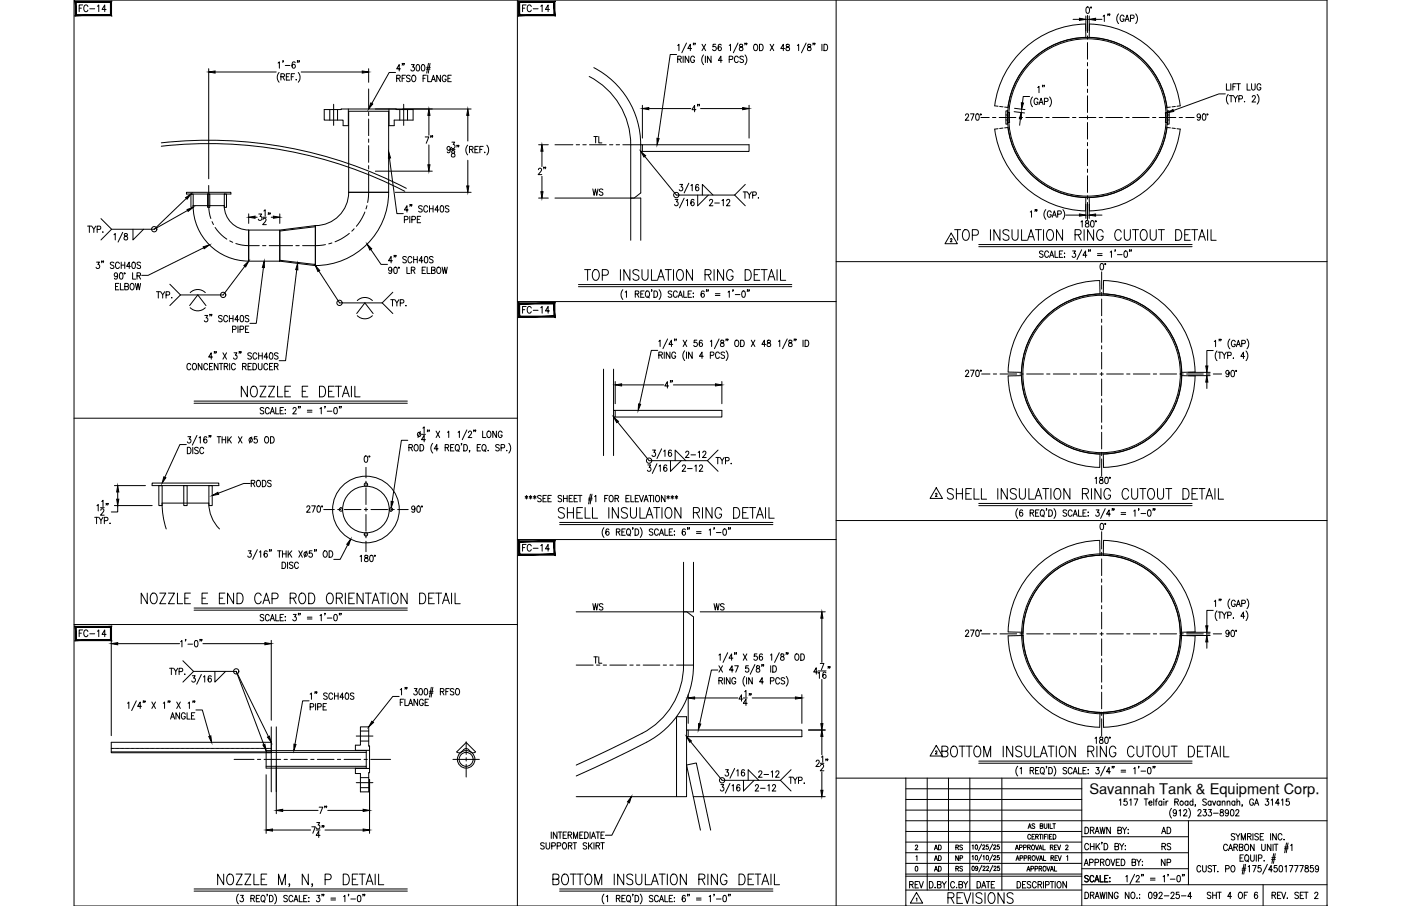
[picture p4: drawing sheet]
<svg xmlns="http://www.w3.org/2000/svg" width="432mm" height="279mm" viewBox="0 0 432 279" stroke-linecap="round" stroke-linejoin="round" font-family="sans-serif">
<defs><g id="words">
<g font-size="6.6">
<text x="73.4" y="123.5">NOZZLE E DETAIL</text>
<text x="291" y="155.2">SHELL INSULATION RING CUTOUT DETAIL</text>
<text x="171.1" y="160.9">SHELL INSULATION RING DETAIL</text>
<text x="42.7" y="187.3">NOZZLE E END CAP ROD ORIENTATION DETAIL</text>
<text x="289.3" y="234.6">BOTTOM INSULATION RING CUTOUT DETAIL</text>
<text x="169.7" y="274.1">BOTTOM INSULATION RING DETAIL</text>
<text x="291.4" y="279.8">REVISIONS</text>
</g>
<g font-size="5.7">
<text x="203.9" y="121">4&quot;</text>
<text x="97.4" y="252.2">7&quot;</text>
</g>
<g font-size="5.3">
<text x="23.6" y="4.9">FC-14</text>
<text x="160.2" y="4.9">FC-14</text>
<text x="212.4" y="35.6">4&quot;</text>
<text x="134.4" y="45.5" transform="rotate(-90 134.4 45.5)">7&quot;</text>
<text x="169.3" y="55" transform="rotate(-90 169.3 55)">2&quot;</text>
<text x="160.2" y="97.7">FC-14</text>
<text x="209.2" y="146.8">2-12</text>
<text x="76.6" y="151.3">RODS</text>
<text x="160.2" y="171.1">FC-14</text>
<text x="181.7" y="189.4">WS</text>
<text x="219.1" y="189.4">WS</text>
<text x="23.6" y="197.6">FC-14</text>
<text x="231.8" y="245.2">2-12</text>
<text x="232.8" y="240.9">2-12</text>
<text x="279.4" y="275.2">REV</text>
<text x="353.1" y="278.3">092-25-4</text>
</g>
<g font-size="4.9">
<text x="182" y="45.2">TL</text>
<text x="181.7" y="61.4">WS</text>
<text x="217.7" y="64.6">2-12</text>
<text x="210.3" y="142.2">2-12</text>
<text x="182" y="205.7">TL</text>
<text x="357" y="258.2">AD</text>
<text x="357.4" y="263.2">RS</text>
<text x="357" y="268.1">NP</text>
</g>
<text font-size="4.5" x="335.7" y="244.9">Savannah Tank &amp; Equipment Corp.</text>
<g font-size="4.4">
<text x="287.2" y="263.2">AD</text>
<text x="293.9" y="263.2">RS</text>
<text x="287.2" y="269.9">AD</text>
<text x="287.2" y="266.7">AD</text>
<text x="293.5" y="266.7">NP</text>
<text x="293.9" y="269.9">RS</text>
</g>
</g></defs>
<!-- layer: 0 -->
<g fill="none" stroke="#000" stroke-width=".31">
<path d="M22.8 0h386.2v279.4h-386.2zM159.5 0v279.4M257.7 0v279.4M159.5 93h98.2M257.7 80.7h151.3M22.8 129h136.7M159.5 166.4h98.2M257.7 160.5h151.3M22.8 192.6h136.7M257.7 240h151.3M279.2 240v39.4M285.8 240v34.5"/>
<path d="M292.3 240v34.5M298.9 240v34.5M308.8 240v34.5M333.4 240v39.4M279.2 243.2h54.2M279.2 246.5h54.2M279.2 249.8h54.2M279.2 256.4h54.2M279.2 259.7h54.2M279.2 253.1h129.8M333.4 258h32.9M366.3 253.1v19.7"/>
<path d="M279.2 266.3h54.2M279.2 263h87.1M279.2 270.2h54.2M279.2 269.6h54.2M279.2 274.5h54.2M333.4 272.8h75.6M333.4 267.9h32.9M389.3 272.8v6.6"/>
</g>
<!-- layer: TEXT -->
<g fill="none" stroke="#000" stroke-width=".31">
<path d="M292.9 73.8l.3-.2 .2 .3-.5 .7h.5M293.2 71.9l1.9 3.3h-3.8zM288.3 152.4l.2-.3 .3 .2-.5 .8h.5M288.6 150.4l1.9 3.3h-3.8zM288.6 229.9l1.9 3.3h-3.8zM316.9 255.5l.5-1.5 .4 1.5M317.1 255h.5M317.6 257.7a.46 .46 0 0 0-.5-.4 .46 .46 0 0 0-.3 .6v.3a.46 .46 0 0 0 .3 .6 .46 .46 0 0 0 .5-.4M318.1 258h.5M318.9 257.3h-.8v1.5h.8M318.9 254.2l-.3-.2-.5 .2 .1 .4 .7 .3v.4l-.3 .2-.5-.2M319.2 258l.7-.1v-.5l-.7-.1v1.5"/>
<path d="M319.6 258l.4 .8M320.3 257.3h.8M320.6 254.7h.7v-.6l-.7-.1v1.5l.8-.1v-.5l-.3-.2M320.7 257.3v1.5M321.4 257.3v1.5M321.8 254v1.1l.4 .4 .4-.2 .1-1.3M321.9 258h.5M322.7 257.3h-.8v1.5M323 257.3v1.5M323.2 254v1.5M323.5 258h.4M323.6 254v1.5h.8"/>
<path d="M324.2 257.3h-.7v1.5h.7M324.5 254h.8M324.6 257.3a.75 .75 0 0 1 .9 .7 .75 .75 0 0 1-.9 .8zM324.9 254v1.5M334.4 255.1a1.01 1.01 0 0 1 1.1 1 1.01 1.01 0 0 1-1.1 1zM336.1 256.1l.9-.2 .1-.6-1-.2v2M336.6 256.1l.6 1M337.5 257.1l.6-2 .7 2M337.7 256.4h.8M339 255.1l.4 2 .4-2 .4 2 .4-2M339.7 259.8h-.2h.2l-.2 .5M342.2 255.1v2l-1.1-2v2"/>
<path d="M344.5 256.1l1-.2 .1-.6-1.1-.2v2l1.1-.2 .1-.5-.5-.3M345 246.8l.4-.4v1.9M346 255.1l.6 1v1M347.2 255.1l-.6 1M347.3 246.4h-.8l-.1 .8a.61 .61 0 0 1 .9 .1 .61 .61 0 0 1-.1 .8 .61 .61 0 0 1-.8-.1M347.6 257h.2zM347.7 255.8v.1zM348.2 246.8l.4-.4v1.9M349.5 246.4h1.2l-.8 1.9M352.7 246.4h1.1M353.2 246.4v1.9M354.1 247.6h.9l-.1-.5a.58 .58 0 0 0-.8 .7 .58 .58 0 0 0 .9 .3"/>
<path d="M355.6 246.4v1.9M356.1 247h.5M356.7 246.4l-.3 .1-.1 .3v1.5M358.1 247.3l-.2-.2a.58 .58 0 0 0-.8 .6 .58 .58 0 0 0 1 .4M358.1 247v1.3M358.7 246.4v.2zM358.7 247.1v1.2M359.4 247v1.3M360 247l-.4 .1-.2 .5M361.1 249.3a2.24 2.24 0 0 0 0 3M362.1 247.3l.9-.1 .1-.6-1-.2v1.9M362.6 250.3l-.1 .3a.54 .54 0 0 1-.8 .1 .54 .54 0 0 1 0-.8 .54 .54 0 0 1 .8 .1l.1 .3a.9 .9 0 0 1-.6 1.3l-.4-.2"/>
<path d="M362.6 247.3l.6 1M363.4 250l.4-.3v1.9M364.8 250.1l.2-.3 .5-.1 .3 .5-1.1 1.4h1.2M366.1 247.3l-.1-.2a.58 .58 0 0 0-.8 .6 .58 .58 0 0 0 .9 .4M366.1 247v1.3M366.4 249.3a2.31 2.31 0 0 1 0 3M367.7 247.3a.56 .56 0 0 0-.8 0 .56 .56 0 0 0 0 .8 .56 .56 0 0 0 .8 0M367.7 246.4v1.9M368.5 248.3h-.2h.2l-.2 .4M369.2 250.1l.3-.4h.4l.3 .3-1.1 1.6h1.1M370.9 249.7h.9l-.5 .7a.6 .6 0 0 1 .5 .9 .6 .6 0 0 1-1.1 0M371.8 246.7l-.4-.3-.7 .3 .2 .4 .9 .7v.3l-.4 .2-.7-.2"/>
<path d="M372.5 249.7h.9l-.5 .7a.6 .6 0 0 1 .5 1 .6 .6 0 0 1-1.1-.1M373.3 247.3a.56 .56 0 0 0-.8 0 .56 .56 0 0 0 0 .8 .56 .56 0 0 0 .8 0M373.3 247v1.3M373.7 247l.5 1.3 .5-1.3M374 250.8h1.5M376 247.3a.56 .56 0 0 0-.7 0 .56 .56 0 0 0 0 .8 .56 .56 0 0 0 .7 0M376 247v1.3M376.2 249.8v.5a.72 .72 0 0 1 .8 .4 .72 .72 0 0 1-.3 .9 .63 .63 0 0 1-.7-.6 .63 .63 0 0 1 .8-.6l.2-.3v-.3zM376.7 247.4l.4-.4 .4 .1v1.2M376.7 247v1.3M378.2 247.4l.4-.4 .4 .1 .1 1.2M378.2 247v1.3"/>
<path d="M378.6 250.3v.3a.54 .54 0 0 1-.8 .1 .54 .54 0 0 1 0-.8 .54 .54 0 0 1 .8 .1v.3a.9 .9 0 0 1-.6 1.3l-.3-.2M379.4 249.8l.3-.1a1.06 1.06 0 0 1 .6 .9 1.06 1.06 0 0 1-.6 1l-.3-.1-.2-.7zM380.6 257.3l-.4-.2-.6 .1-.1 .5 .9 .5 .2 .5-.4 .3-.7-.3M380.6 247.3a.56 .56 0 0 0-.8 0 .56 .56 0 0 0 0 .8 .56 .56 0 0 0 .8 0M380.6 247v1.3M380.9 250.1l.1-.3 .5-.1 .3 .5-1 1.4h1.1M380.9 257.1l.7 .9v1M381.2 247.4l.4-.4 .4 .1 .1 1.2M381.2 246.4v1.9M382.2 257.1l-.6 .9M382.6 259v-1.9l.6 1.9 .7-1.9v1.9M382.9 248.3l-.1 .4"/>
<path d="M384.5 258l.9-.1 .1-.7-1-.1v1.9M385.1 258l.5 1M386.2 257.1v1.9M386.3 246.8a.61 .61 0 0 0-.7-.4 .61 .61 0 0 0-.5 .7v.5a.61 .61 0 0 0 .6 .8 .61 .61 0 0 0 .6-.8h-.4M386.7 248.3l.6-1.9 .6 1.9M386.9 247.7h.8M387.9 257.3l-.4-.2-.6 .1-.1 .5 .9 .5 .2 .5-.4 .3-.8-.3M388.4 258h.6M389.4 257.1h-1v1.9h1M390.1 246.4h.9l-.5 .7a.6 .6 0 0 1 .5 .9 .6 .6 0 0 1-1.1 0M391.6 257.1v1.9M391.8 246.8l.4-.4v1.9"/>
<path d="M393.4 257.1v1.9l-1.2-1.9v1.9M394.3 247.7h-1.2l.8-1.3v1.9M395 246.8l.4-.4v1.9M395.1 257.5a.62 .62 0 0 0-.7-.4 .62 .62 0 0 0-.5 .7v.5a.62 .62 0 0 0 .5 .7 .62 .62 0 0 0 .7-.4M395.7 258.9h.1zM396.5 260l-.6 3M397 260l-.6 3M397.3 246.4h-.8l-.1 .8a.61 .61 0 0 1 .9 .1 .61 .61 0 0 1-.1 .8 .61 .61 0 0 1-.9-.1M282.1 260.9l.3-.3 .4 .3-.7 1.2h.8M282.2 267.2h.2a.82 .82 0 0 1 .5 .7 .82 .82 0 0 1-.5 .7l-.3-.2zM282.3 264.2l.3-.3v1.5M282.4 277.1l.2-.2v1"/>
<path d="M282.5 275.2l1.9 3.3h-3.8zM288.2 273.6v.2zM288.9 272.8l1-.1v-.8l-1-.1v2l1.1-.2v-.4l-.4-.4M290.4 271.8l.6 1v1M291.7 271.8l-.7 1M294.2 272.3a.62 .62 0 0 0-.7-.5 .62 .62 0 0 0-.5 .8v.5a.62 .62 0 0 0 .5 .7 .62 .62 0 0 0 .7-.5M295.6 272.8l.9-.1 .1-.7-1-.2v2l1-.2 .1-.4-.4-.4M297 271.8l.6 1v1M298.3 271.8l-.7 1M299.6 264.1l.3-.3v1.4M299.6 260.8l.3-.2v1.3M299.7 267.2l.2-.1a.66 .66 0 0 1 .4 .7 .66 .66 0 0 1-.6 .6l-.1-.5z"/>
<path d="M300.7 263.9a.65 .65 0 0 1 .7 .5 .65 .65 0 0 1-.4 .8l-.4-.3zM300.7 260.6a.65 .65 0 0 1 .7 .5 .65 .65 0 0 1-.4 .8l-.4-.3zM301.1 271.8a1 1 0 0 1 1.2 1 1 1 0 0 1-1.2 1zM301.3 267.6a.36 .36 0 0 1-.5 .3 .36 .36 0 0 1-.1-.6 .36 .36 0 0 1 .6 0l-.1 1.1-.5-.1M302.6 273.8l.6-2 .6 2M302.6 263.6l-1 2M302.6 260.3l-1 2M302.6 266.9l-.9 2M302.9 260.9l.2-.3 .5 .2-.8 1.1h.8M303 267.4l.2-.3 .4 .3-.7 1.1h.8M303 264.1l.3-.3v1.4M304 271.8h1.1"/>
<path d="M304.1 267.4l.2-.3 .4 .3-.7 1.1h.8M304.1 263.9a.6 .6 0 0 1 .6 .6 .6 .6 0 0 1-.6 .6zM304.6 260.6h-.6v.5a.42 .42 0 0 1 .6 0 .42 .42 0 0 1-.1 .6 .42 .42 0 0 1-.6-.1M304.6 271.8v2M305.9 263.6l-1 2M305.9 260.3l-1 2M306 266.9l-1 2M306.3 264.2l.2-.4 .4 .3-.7 1.1h.8M306.3 260.9l.2-.3 .4 .2-.7 1.1h.8M306.3 267.4l.3-.3 .4 .3-.7 1.1h.7M306.6 271.8h-1.1v2M307.9 263.8h-.5l-.1 .6a.42 .42 0 0 1 .7 0 .42 .42 0 0 1-.1 .6 .42 .42 0 0 1-.6-.1"/>
<path d="M307.9 260.6h-.5l-.1 .5a.42 .42 0 0 1 .7 0 .42 .42 0 0 1-.1 .6 .42 .42 0 0 1-.6-.1M308 267.1h-.5l-.1 .6a.42 .42 0 0 1 .6 0 .42 .42 0 0 1 0 .6 .42 .42 0 0 1-.6-.1M312.9 262.1l.5-1.5 .5 1.5M313.1 265.4l.5-1.5 .5 1.5M313.1 261.6h.6M313.3 264.9h.6M313.5 271.8a1 1 0 0 1 1.1 1 1 1 0 0 1-1.1 1zM314.2 261.4l.7-.1 .1-.6-.8-.1v1.5M314.4 264.6h.7l.1-.6-.8-.1v1.5M315.5 261.4l.7-.1 .1-.6-.8-.1v1.5M315.6 264.6h.8v-.6l-.8-.1v1.5M316.2 271.8h-1v2h1"/>
<path d="M316.5 268.6l.5-1.4 .4 1.4M316.7 268.2h.6M316.7 261.3l.7-.1 .1-.5-.8-.1v1.5M316.9 264.6l.7-.1 .1-.5-.8-.1v1.5M317.1 261.3l.5 .8M317.3 264.6l.4 .8M317.7 272.1l-.4-.3-.7 .3 .1 .5 .9 .5a.48 .48 0 0 1-.3 .7l-.7-.3M317.7 267.9h.8v-.7h-.8v1.4M318.2 260.7l.1-.1a.7 .7 0 0 1 .6 .8 .7 .7 0 0 1-.7 .6l-.3-.5zM318.3 263.9h.2a.7 .7 0 0 1 .6 .7 .7 .7 0 0 1-.8 .7l-.2-.5zM319 267.9h.7v-.7h-.7v1.4M319.1 260.6l.5 1.5 .5-1.5"/>
<path d="M319.3 263.9l.5 1.5 .5-1.5M319.4 272.3a.62 .62 0 0 0-.8-.5 .62 .62 0 0 0-.4 .8v.5a.62 .62 0 0 0 .4 .7 .62 .62 0 0 0 .8-.5M319.9 272.8l1-.1 .1-.7-1.1-.2v2M320.2 262.1l.5-1.5 .5 1.5M320.3 267.9l.7-.1v-.6h-.7v1.4M320.4 265.4l.4-1.5 .5 1.5M320.4 261.6h.6M320.5 272.8l.6 1M320.5 264.9h.7M320.7 267.9l.4 .7M321.5 260.6v1.5h.7M321.6 271.8v2"/>
<path d="M321.6 263.9v1.5h.7M321.7 267.2a.68 .68 0 0 1 .7 .7 .68 .68 0 0 1-.7 .7l-.2-.5zM322.2 272.9l1-.1v-.9l-1-.1v2M322.6 267.2l.5 1.4 .5-1.4M323.7 271.8h1.1M323.7 268.6l.5-1.4 .5 1.4M323.7 261.3l.7-.1 .1-.5-.8-.1v1.5M323.9 264.6l.7-.1v-.6h-.7v1.5M323.9 268.2h.6M324.1 261.3l.5 .8M324.3 271.8v2M324.3 264.6l.4 .8"/>
<path d="M325 267.2v1.4h.7M325 261.3h.5M325.2 264.6h.4M325.2 271.8v2M325.8 260.6h-.8v1.5h.8M325.9 263.9h-.7v1.5h.7M325.9 260.6l.5 1.5 .5-1.5M326.1 271.9l.1-.1a1.01 1.01 0 0 1 .9 1 1.01 1.01 0 0 1-.9 1 1.27 1.27 0 0 1-.1-1.9zM326.1 263.9l.5 1.5 .5-1.5M328.5 260.9l.2-.3 .5 .3-.8 1.2h.8M328.7 271.8v2l-1.1-2v2M328.8 264.2l.3-.3v1.5"/>
<path d="M334.2 266.9l.6-1.9 .6 1.9M334.4 275.1a1 1 0 0 1 1.1 1 1 1 0 0 1-1.1 1zM334.4 266.3h.8M335.4 270.3l-.4-.3-.7 .3 .2 .4 .9 .7v.3l-.4 .3-.7-.3M335.5 260.6a.62 .62 0 0 0-.7-.5 .62 .62 0 0 0-.5 .8v.4a.62 .62 0 0 0 .5 .8 .62 .62 0 0 0 .7-.5M335.8 266l1-.1 .1-.7-1.1-.2v1.9M336.1 276.1l.9-.1 .1-.7-1-.2v2M336.1 260.1v2M336.1 261h1.1M336.6 276.1l.6 1M337.1 270.5a.61 .61 0 0 0-.7-.5 .61 .61 0 0 0-.5 .7v.5a.61 .61 0 0 0 .5 .8 .61 .61 0 0 0 .7-.5M337.2 260.1v2"/>
<path d="M337.4 272l.7-2 .6 2M337.5 277.1l.6-2 .7 2M337.5 266l1-.1v-.7l-1-.2v1.9M337.7 271.3h.8M337.7 276.5h.8M337.8 260.1v2M338.2 260.9l.7 1.2M338.9 260.1l-1.1 1.3M339 275.1l.4 2 .4-2 .4 2 .4-2M339.1 270v2h1M339.2 265.9l.9-.1v-.7l-.9-.1v1.9M339.7 265.9l.6 1"/>
<path d="M340.3 260.1a1 1 0 0 1 1.1 1 1 1 0 0 1-1.1 1zM340.5 270.9h.6M341.1 265.1l.1-.1a1 1 0 0 1 .9 .9 1 1 0 0 1-.9 1 1.26 1.26 0 0 1-.1-1.8zM341.1 275.1v2M341.5 270h-1v2h1M342 271.9h.1zM342.1 270.6v.2zM342.4 265l.6 1.9 .6-1.9M342.9 275.1v2l-1.2-2v2M343.6 261l1-.1v-.7l-1-.1v2l1.1-.2 .1-.5-.4-.4M344 265.9h.7M344.6 275.6a.62 .62 0 0 0-.7-.5 .62 .62 0 0 0-.5 .8v.5a.62 .62 0 0 0 .6 .7 .62 .62 0 0 0 .6-.7h-.4"/>
<path d="M345.1 265h-1.1v1.9h1.1M345.1 260.1l.6 .9v1.1M345.6 265a1 1 0 0 1 1.1 .9 1 1 0 0 1-1.1 1zM346.4 260.1l-.7 .9M346.8 260.8v.1zM346.8 261.9v.2zM347 270.4l.4-.4v2M348 275.1v2l-1.2-2v2M348.8 275.2l.2-.1a1 1 0 0 1 .8 1 1 1 0 0 1-.8 1 1.29 1.29 0 0 1-.2-1.9zM348.9 265.9l1-.1v-.7l-1-.1v1.9l1-.1 .1-.5-.4-.4M349.7 269.6l-1.4 3M350.2 270.5l.3-.5h.3l.3 .4-1 1.6h1.1"/>
<path d="M350.4 277h.1zM350.4 265l.6 .9v1M351.2 275.8h.1M351.2 276.9h.1M351.6 265l-.6 .9M351.9 269.7h-.1h.1l-.1 .5M352 266.8h.2zM352.1 265.6v.2zM352.4 269.7l-.1 .5M354.6 270.8h1.4M354.6 271.4h1.4M358.5 270.4l.4-.4v2"/>
<path d="M360.1 269.7l-.2 .5M360.7 271.1h1.4M362.9 270.1l.3-.1a1.09 1.09 0 0 1 .6 1 1.09 1.09 0 0 1-.6 1 1.43 1.43 0 0 1-.3-1.9zM364.5 269.7l-.1 .5M365 269.7h-.2h.2l-.2 .5M370.1 267.4a.61 .61 0 0 0-.8-.5 .61 .61 0 0 0-.4 .8v.4a.61 .61 0 0 0 .4 .8 .61 .61 0 0 0 .8-.5M370.6 266.9v1.4l.5 .6 .6-.3 .1-1.7M373.2 275.4l-.4-.3-.7 .3 .1 .5 .9 .5a.48 .48 0 0 1-.3 .7l-.7-.3M373.4 267.2l-.4-.3-.7 .3 .2 .5 .9 .6v.3l-.4 .3-.7-.3M373.8 266.9h1.1M373.8 276.1h1.1M373.8 275.1v2"/>
<path d="M374.3 266.9v2M374.9 275.1v2M375.3 275.1h1.1M375.3 268.7v.2zM375.8 275.1v2M377.7 267.9h1v-.9l-1-.1v2M378.3 260.8a.62 .62 0 0 0-.7-.4 .62 .62 0 0 0-.5 .7v.5a.62 .62 0 0 0 .5 .7 .62 .62 0 0 0 .7-.4M378.6 262.3l.7-1.9 .6 1.9M378.9 261.7h.8M379.6 276.5h-1.2l.8-1.4v2M379.7 267l.1-.1a1.02 1.02 0 0 1 .8 1 1.02 1.02 0 0 1-.8 1 1.27 1.27 0 0 1-.1-1.9zM380.3 261.3l1-.1v-.7l-1-.1v1.9"/>
<path d="M380.9 261.3l.5 1M382 261.3l.9-.1v-.8h-.9v1.9l.9-.1 .2-.5-.4-.4M382 275.2l.1-.1a1 1 0 0 1 .9 1 1 1 0 0 1-.9 1 1.27 1.27 0 0 1-.1-1.9zM382.2 264.6h.6M382.8 268.3h1.1M382.9 267.8h1.1M383.2 263.6h-1v2h1M383.4 266.6l-.5 3M383.5 276.1h.6M383.8 263.9l.3-.3a1 1 0 0 1 .8 1 1 1 0 0 1-.8 1l-.5-.7zM383.9 260.4h.1a1 1 0 0 1 .9 .9 1 1 0 0 1-.9 1 1.28 1.28 0 0 1-.1-1.9zM383.9 266.6l-.6 3"/>
<path d="M384.3 265.2l.5 .6M384.5 275.1h-1v2M384.7 267.3l.4-.4v2M385.4 263.6v1.4l.5 .6 .6-.3 .1-1.7M386.1 266.9h1.1l-.8 2M386.5 260.4v1.9l-1.1-1.9v1.9M387.2 263.6v2M387.6 275.4l-.5-.3a1.13 1.13 0 0 0 .1 2 .58 .58 0 0 0 .4-.8 .58 .58 0 0 0-.9-.1l-.1 .3M387.9 264.7l.9-.1 .1-.8-1-.2v2M388.6 266.9h-.8l-.1 .9a.62 .62 0 0 1 .9 0 .62 .62 0 0 1-.1 .9 .62 .62 0 0 1-.9-.2M388.9 260.4v1.6l.4 .3 .6-.3 .1-1.6M389.6 265.4v.2z"/>
<path d="M390.6 266.6l-1.4 3M391.7 260.4v1.9l-1.1-1.9v1.9M391.9 265h1.1M392 264.5h1.1M392 276.1l1-.1 .1-.7-1.1-.2v2M392.2 268.2h-1.2l.8-1.3v2M392.4 260.4v1.9M392.6 263.2l-.6 3.1M392.6 276.1l.6 1M392.7 260.4h1.2M393 263.2l-.5 3.1M393.3 260.4v1.9"/>
<path d="M393.6 266.9h-.9v.9a.62 .62 0 0 1 .9 0 .62 .62 0 0 1-.1 .9 .62 .62 0 0 1-.9-.2M393.7 276.1h.7M394.4 267l.3-.1a1.09 1.09 0 0 1 .6 1 1.09 1.09 0 0 1-.6 1l-.4-.4-.1-.4zM394.8 275.1h-1.1v2h1.1M395 275.1l.6 2 .7-2M395.9 261.7h1.1M395.9 261.2h1.2M396 267.3l.4-.4v2M396.7 276.9v.2zM397.4 266.9h1.1l-.8 2M397.8 260.7l.4-.3v1.9M399 266.9h1.1l-.8 2"/>
<path d="M400.2 275.4l-.4-.3-.6 .1v.6l.8 .5 .2 .5-.4 .3-.7-.3M400.6 266.9h1.1l-.8 2M400.7 276.1h.7M401.8 275.1h-1.1v2h1.1M402 275.1h1.1M402.3 267v.6a.73 .73 0 0 1 .9 .4 .73 .73 0 0 1-.3 .9 .64 .64 0 0 1-.8-.7 .64 .64 0 0 1 .9-.5l.2-.3-.1-.4zM402.6 275.1v2M404.7 266.9h-.8v.9a.62 .62 0 0 1 .9 0 .62 .62 0 0 1-.1 .9 .62 .62 0 0 1-.9-.2M405.2 275.6l.3-.5 .5 .1 .2 .3-1.1 1.6h1.2M406.4 267.6l-.2 .5a.55 .55 0 0 1-.8-.2 .55 .55 0 0 1 .2-.8 .55 .55 0 0 1 .7 .1l.1 .4a.93 .93 0 0 1-.6 1.3l-.4-.3"/>
<circle cx="364.2" cy="247.6" r=".62"/>
</g>
<!-- layer: SHOP TAG -->
<path d="M279.2 279.4h.1M409 279.4h.1" fill="none" stroke="#000" stroke-width=".31"/>
<!-- layer: TEXT -->
<g fill="#000" stroke="#000" stroke-width=".31">
<path d="M23.2 .4l.3 4.1v-3.7zM23.2 .4l.3 4.1-.3 .3zM23.5 4.5l-.3 .3 10.8-.3zM23.2 4.8l10.8-.3 .4 .3zM34 .8v3.7l.4 .3zM34 .8l.4-.4v4.4zM23.5 .8h10.5l.4-.4zM23.2 .4h11.2l-10.9 .4z"/>
<path d="M159.8 .4l.4 4.1v-3.7zM159.8 .4l.4 4.1-.4 .3zM160.2 4.5l-.4 .3 10.9-.3zM159.8 4.8l10.9-.3 .3 .3zM170.7 .8v3.7l.3 .3zM170.7 .8l.3-.4v4.4zM160.2 .8h10.5l.3-.4zM159.8 .4h11.2l-10.8 .4z"/>
<path d="M159.8 93.4l.4 4.1v-3.8zM159.8 93.4l.4 4.1-.4 .3zM159.8 97.8l10.9-.3h-10.5zM159.8 97.8l10.9-.3 .3 .3zM170.7 93.7v3.8l.3 .3zM171 93.4v4.4l-.3-4.1zM160.2 93.7h10.5l.3-.3zM159.8 93.4h11.2l-10.8 .3z"/>
<path d="M159.8 166.8l.4 4.1v-3.8zM159.8 166.8l.4 4.1-.4 .3zM159.8 171.2l10.9-.3h-10.5zM159.8 171.2l10.9-.3 .3 .3zM170.7 167.1v3.8l.3 .3zM170.7 167.1l.3-.3v4.4zM160.2 167.1h10.5l.3-.3zM159.8 166.8h11.2l-10.8 .3z"/>
<path d="M23.2 193.2l.3 4.1v-3.8zM23.2 193.2l.3 4.1-.3 .3zM23.2 197.6l10.8-.3h-10.5zM23.2 197.6l10.8-.3 .4 .3zM34 193.5v3.8l.4 .3zM34 193.5l.4-.3v4.4zM23.5 193.5h10.5l.4-.3zM23.2 193.2h11.2l-10.9 .3z"/>
</g>
<!-- layer: SHELL -->
<g fill="none" stroke="#000" stroke-width=".31">
<path d="M181.6 23.6a23.7 23.7 0 0 1 12.8 21v29.5M183 20.9a26.7 26.7 0 0 1 14.5 23.7v14.9l-2.1 1.6h-1M49.7 45.1a131.5 131.5 0 0 1 75.1 13.9M49.7 44.1a132.5 132.5 0 0 1 75.5 14M171 61.1h26.5v13M186 113.8v26.7M189.1 113.8v26.7M210.7 173.4v31.7a23.6 23.6 0 0 1-12.8 21l-10.1 5.1-10.2 4.7M213.7 173.4v15.3h-36.1M210.7 188.7h1l2 1.5v14.9a26.7 26.7 0 0 1-14.4 23.8M83.6 224.2v20M85.2 224.2v20"/>
<path d="M199.3 228.9l-10.8 5.4-10.9 5"/>
<circle cx="335.2" cy="36.2" r="24.7"/>
<circle cx="335.2" cy="36.2" r="24.3"/>
<circle cx="339.5" cy="115.3" r="24.7"/>
<circle cx="339.5" cy="115.3" r="24.3"/>
<circle cx="339.5" cy="195.5" r="24.7"/>
<circle cx="339.5" cy="195.5" r="24.3"/>
</g>
<!-- layer: 4-300-RFSO -->
<path d="M101.6 33.8v3.2M104 33.8v3.2M107.4 33.6v5.2M107.5 38.8h-1.8v-1.8h-5.8v-3.2h5.3v-.2l22.1 .2v3.2h-5.8v1.8h-1.7M119.9 33.6v5.2M123.2 33.8v3.2M125.6 33.8v3.2" fill="none" stroke="#000" stroke-width=".31"/>
<!-- layer: 4 PIPE -->
<path d="M107.5 34.3h12.3v25h-12.3z" fill="none" stroke="#000" stroke-width=".31"/>
<!-- layer: CENTER -->
<g fill="none" stroke="#000" stroke-width=".31">
<path d="M335.2 4.7v5.3M335.2 11.1v1M335.2 13.1v5.2M335.2 19.3v1M102.8 32.2v6.5M113.6 27.4v6.2M113.6 34.6v1.1M113.6 36.7v5.1M124.4 32.2v6.5M302.3 36.2h2.6M305.9 36.2h1M308 36.2h5.1"/>
<path d="M314.1 36.2h1.1M316.2 36.2h5.1M322.3 36.2h1.1M324.4 36.2h5.1M330.6 36.2h1M332.6 36.2h5.2M335.2 21.3v5.2M335.2 27.5v1M335.2 29.5v5.2M335.2 35.7v1M335.2 37.8v5.1M338.8 36.2h1"/>
<path d="M340.8 36.2h5.2M347 36.2h1M349.1 36.2h5.1M355.2 36.2h1M357.3 36.2h5.1M363.4 36.2h1M365.5 36.2h2.5M64.3 57.2l.1 7.2 .6 3M113.6 53.1v6.2l-.3 3.1M113.6 42.9v1M113.6 44.9v5.2M113.6 51.1v1"/>
<path d="M335.2 43.9v1.1M335.2 46v5.1M335.2 52.2v1M335.2 54.2v5.2M65.3 68.3l.5 1M66.3 70.1l2 2.4 1.6 1.2M70.8 74.3l.9 .4M72.7 75.1l.9 .3a20.1 20.1 0 0 0 6.3 .4M80.9 75.8h1.1M83 75.8h7.2M91.2 75.8h1M100.3 75.4a26.8 26.8 0 0 1-7 .4"/>
<path d="M102.3 74.9l-1 .3M107.7 72l-2.6 1.7-1.8 .9M109.2 70.5l-.8 .8M112.5 65.4l-1.5 2.8-1.2 1.6M113.1 63.4l-.3 1M335.2 60.4v1M335.2 62.4v5.3M339.5 83.8v5.4M339.5 90.2v1M339.5 92.2v5.2M339.5 98.4v1M302.6 115.3h2.5"/>
<path d="M306.2 115.3h1M308.2 115.3h5.2M314.4 115.3h1M316.4 115.3h5.2M322.6 115.3h1M324.6 115.3h5.2M330.8 115.3h1M332.9 115.3h5.1M339 115.3h1M339.5 100.5v5.1M339.5 106.6v1M339.5 108.7v5.1"/>
<path d="M339.5 114.8v1M339.5 116.9v5.1M341.1 115.3h5.1M347.2 115.3h1.1M349.3 115.3h5.1M355.5 115.3h1M357.5 115.3h5.1M363.7 115.3h1M365.7 115.3h5.2M371.9 115.3h1M374 115.3h2.5M339.5 123v1.1"/>
<path d="M339.5 125.1v5.1M339.5 131.3v1M339.5 133.3v5.2M339.5 139.5v1M99.8 157.1h3.2M104.1 157.1h1M106.1 157.1h5.2M112.3 157.1h1M112.8 144.1v3.3M112.8 148.4v1M112.8 150.5v5.1M112.8 156.6v1"/>
<path d="M112.8 158.7v5.1M114.3 157.1h5.2M120.5 157.1h1M122.6 157.1h3.2M339.5 141.5v5.3M112.8 164.8v1.1M112.8 166.9v3.2M339.5 164v5.3M339.5 170.3v1M339.5 172.4v5.1M339.5 178.5v1.1M302.6 195.5h2.5"/>
<path d="M306.2 195.5h1M308.2 195.5h5.2M314.4 195.5h1M316.4 195.5h5.2M322.6 195.5h1M324.6 195.5h5.2M330.8 195.5h1M332.9 195.5h5.1M339 195.5h1M339.5 180.6v5.1M339.5 186.8v1M339.5 188.8v5.2"/>
<path d="M339.5 195v1M339.5 197v5.2M341.1 195.5h5.1M347.2 195.5h1.1M349.3 195.5h5.1M355.5 195.5h1M357.5 195.5h5.1M363.7 195.5h1M365.7 195.5h5.2M371.9 195.5h1M374 195.5h2.5M339.5 203.2v1"/>
<path d="M339.5 205.2v5.2M339.5 211.4v1M339.5 213.5v5.1M339.5 219.6v1M72.2 234.2h6.1M79.3 234.2h1M81.4 234.2h5.1M87.5 234.2h1.1M89.6 234.2h5.1M95.8 234.2h1M97.8 234.2h5.2M104 234.2h1"/>
<path d="M106 234.2h5.2M109.8 227h5.1M112.2 234.2h1M114.3 234.2h6.1M139.6 234.2h8.1M143.7 228.7v3.9M143.7 233.7v1M143.7 235.7v3.9M339.5 221.7v5.3M109.8 241.4h5.1"/>
</g>
<!-- layer: 4-90LR -->
<path d="M97.2 69.6a10.3 10.3 0 0 0 10.3-10.3h12.3a22.6 22.6 0 0 1-22.6 22.6z" fill="none" stroke="#000" stroke-width=".31"/>
<!-- layer: 4X3 REDUCER -->
<path d="M86.2 71l11-1.4v12.3l-11-1.4zM97.2 69.9l-11 1.3M86.2 80.3l11 1.3" fill="none" stroke="#000" stroke-width=".31"/>
<!-- layer: 3 PIPE -->
<path d="M76.6 71h9.6v9.5h-9.6z" fill="none" stroke="#000" stroke-width=".31"/>
<!-- layer: 3-90LR -->
<g fill="none" stroke="#000" stroke-width=".31">
<path d="M59.5 63.4h9.6a7.6 7.6 0 0 0 7.5 7.6v9.5a17.1 17.1 0 0 1-17.1-17.1zM50 155.1a25.7 25.7 0 0 0 1.2 8M50 155.2h14.3M64.3 155.1a11.3 11.3 0 0 0 3.4 8"/>
<circle cx="112.8" cy="157.1" r="7.2"/>
</g>
<!-- layer: INTERNALS -->
<g fill="none" stroke="#000" stroke-width=".31">
<path d="M57.5 59.3h13.7v.5h-13.7zM58.8 59.8h.7v4.1h-.7zM64 59.8h.7v4.1h-.7zM69.1 59.8h.7v4.1h-.7zM46.9 149h20.5v.8h-20.5zM49 149.8h1v6.1h-1zM56.6 149.8h1.1v6.1h-1.1zM64.4 149.8h1v6.1h-1z"/>
<circle cx="105.1" cy="157.1" r=".52"/>
<circle cx="112.8" cy="157.1" r="10.3"/>
<circle cx="112.8" cy="149.4" r=".52"/>
<circle cx="120.5" cy="157.1" r=".52"/>
<circle cx="112.8" cy="164.8" r=".52"/>
</g>
<!-- layer: DIM -->
<g fill="none" stroke="#000" stroke-width=".31">
<path d="M85.7 19.5l.4-.4v1.9M87.3 18.8l-.2 .5M91 19.3l-.3-.2a1.09 1.09 0 0 0-.7 .9 1.09 1.09 0 0 0 .6 1 .57 .57 0 0 0 .4-.8 .57 .57 0 0 0-.9-.1l-.1 .3M91.8 18.8l-.2 .5M92.2 18.8h-.1h.1l-.1 .5M124.1 19.6l-.2 .5M124.6 19.6h-.2h.2l-.2 .5M126.8 19.9h.9l-.5 .8a.6 .6 0 0 1 .5 .9 .6 .6 0 0 1-1.1-.1M132.1 19.5l-.6 3M132.5 19.5l-.5 3M208.5 16.8h-1.9l-3.8 25.9M208.9 14l.4-.3v1.9"/>
<path d="M208.9 18.2h.9l.1-.7-1-.2v2M209.4 18.2l.6 1.1M210.5 17.3v2M211.6 13.3l-1.5 3M212.3 17.3v2l-1.1-2v2M213.2 15h-1.2l.8-1.3v1.9M213.8 13.4l-.1 .4M214.1 17.8a.62 .62 0 0 0-.8-.5 .62 .62 0 0 0-.4 .8v.4a.62 .62 0 0 0 .6 .8 .62 .62 0 0 0 .6-.8h-.4M214.3 13.4l-.2 .4M216.4 13.7l1.1 1.9M216.9 16.9a2.24 2.24 0 0 0 0 3M217.4 17.3v2"/>
<path d="M217.5 13.7l-1.1 1.9M219.2 17.3v2l-1.2-2v2M220.6 13.7h-.8l-.1 .8a.61 .61 0 0 1 .9 0 .61 .61 0 0 1-.1 .9 .61 .61 0 0 1-.9-.2M222.3 13.9l-.5-.2a1.13 1.13 0 0 0 .1 1.9 .55 .55 0 0 0 .5-.5 .55 .55 0 0 0-.5-.6 .55 .55 0 0 0-.6 .5M222.6 18.6h-1.2l.8-1.3v2M224.7 14l.4-.3v1.9M224.7 18.4l1-.2 .2-.2-.2-.6-1-.1v2M227.5 13.3l-1.5 3M227.5 17.8a.61 .61 0 0 0-.7-.5 .61 .61 0 0 0-.4 .8v.4a.61 .61 0 0 0 .4 .8 .61 .61 0 0 0 .7-.5M228 13.7v.6a.72 .72 0 0 1 .9 .4 .72 .72 0 0 1-.3 .9 .63 .63 0 0 1-.8-.6 .63 .63 0 0 1 .9-.6l.2-.3-.1-.4zM229.2 17.6l-.5-.3-.5 .1v.7l.8 .3 .2 .6-.5 .3-.7-.3M229.6 16.9a2.24 2.24 0 0 1 0 3"/>
<path d="M229.7 13.4h-.2h.2l-.2 .4M230.2 13.4h-.2h.2l-.2 .4M232.6 13.7h.1a1 1 0 0 1 .9 .9 1 1 0 0 1-.9 1 1.28 1.28 0 0 1-.1-1.9zM234.1 13.7a1 1 0 0 1 1.1 .9 1 1 0 0 1-1.1 1zM237.4 13.7l1.1 1.9M238.5 13.7l-1.1 1.9M241.8 15h-1.2l.8-1.3v1.9M242.4 13.7v.6a.72 .72 0 0 1 .8 .4 .72 .72 0 0 1-.2 .9 .63 .63 0 0 1-.8-.6 .63 .63 0 0 1 .8-.6l.3-.3-.1-.4zM245.7 14l.4-.3v1.9M248.5 13.3l-1.5 3M249 13.7v.6a.72 .72 0 0 1 .9 .4 .72 .72 0 0 1-.3 .9 .63 .63 0 0 1-.8-.6 .63 .63 0 0 1 .9-.6l.2-.3-.1-.4zM250.7 13.4h-.2h.2l-.2 .4"/>
<path d="M251.2 13.4l-.2 .4M253.3 13.7v1.9M254 13.7a1 1 0 0 1 1.1 .9 1 1 0 0 1-1.1 1zM330.7 6h2M334.7 4.9v4.6M334.9 2.2l.3-.1a1.09 1.09 0 0 1 .6 1 1.09 1.09 0 0 1-.6 1 1.43 1.43 0 0 1-.3-1.9zM335.7 4.9v4.6M337.7 6h1.9M340 5l.4-.3v1.9M341.6 4.4h-.2h.2l-.2 .4M342.1 4.4h-.2h.2l-.2 .4M344.8 4.3a2.24 2.24 0 0 0 0 3"/>
<path d="M346.4 5.1a.62 .62 0 0 0-.7-.4 .62 .62 0 0 0-.5 .7v.5a.62 .62 0 0 0 .6 .7 .62 .62 0 0 0 .6-.7h-.4M346.8 6.6l.6-1.9 .6 1.9M347 6h.8M348.4 5.7l1-.1v-.9h-1v1.9M350 4.3a2.3 2.3 0 0 1 0 3M64.3 21.2v33.9M66.3 22.2h18.8M86 22.4a2.24 2.24 0 0 0 0 3M86.6 23.7l.9-.1 .1-.7-1-.2v2M87.1 23.7l.6 1M87.9 20.2h1.5M88.2 23.7h.7"/>
<path d="M89.3 22.7h-1.1v2h1.1M89.8 23.7h.6M90.8 22.7h-1v2M91.3 24.5v.2zM91.9 22.4a2.3 2.3 0 0 1 0 3M92.8 22.2h18.9M113.6 21.2v4.2M115.7 33.6h29.5M121.9 22.4h-1.9l-5.4 9.5M122.3 24.2l.9-.2 .1-.6-1-.2v2M122.8 24.2l.6 1M123.4 21.2h-1.1l.7-1.3v2"/>
<path d="M123.9 24.2h.7M125 23.2h-1.1v2M126.4 23.5l-.4-.3-.6 .1v.7l.8 .3 .2 .6-.4 .3-.7-.3M127.2 23.3l.2-.1a1.01 1.01 0 0 1 .8 1 1.01 1.01 0 0 1-.8 1 1.27 1.27 0 0 1-.2-1.9zM128.5 20l.2-.1a1.07 1.07 0 0 1 .7 1 1.07 1.07 0 0 1-.7 1 1.35 1.35 0 0 1-.2-1.9zM130.1 20l.2-.1a1.06 1.06 0 0 1 .7 1 1.06 1.06 0 0 1-.7 1l-.2-.1-.3-.8zM130.4 24.2h.6M131.4 23.2h-1v2M131.4 21.3h1.1M131.5 20.8h1.1M131.8 23.2v2h1M132.2 35.6v6.1"/>
<path d="M132.9 25.2l.7-2 .6 2M133.2 24.5h.8M135.7 23.2v2l-1.1-2v2M137.5 23.7a.62 .62 0 0 0-.7-.5 .62 .62 0 0 0-.5 .8v.4a.62 .62 0 0 0 .6 .8 .62 .62 0 0 0 .6-.8h-.4M138 24.2h.7M139.1 23.2h-1.1v2h1.1M144.2 35.6v7.9M198 32.5v10.1M200 33.5h12.9M215.9 33.5h13M230.9 32.5v10.1M297.6 35.6l.3-.5 .5 .1 .1 .3-.2 .7-.8 .9h1.1"/>
<path d="M299.1 35.1h1.1l-.8 2M300.9 35.2l.4-.1a1.14 1.14 0 0 1-.1 2l-.3-.1-.2-.8zM312.6 34.4l3.2 .4M312.7 33.4l3.2 .4M314.5 36.7l-.2 1.9M317.3 29.8h-1.9l-.3 1.9M318.2 29.9a2.3 2.3 0 0 0 0 3M319.8 27l.4-.4v2M319.9 30.8a.62 .62 0 0 0-.7-.5 .62 .62 0 0 0-.5 .7v.5a.62 .62 0 0 0 .6 .8 .62 .62 0 0 0 .6-.8h-.4M320.2 32.3l.7-2 .6 2M320.5 31.6h.8M321.4 26.3l-.1 .5"/>
<path d="M321.9 26.3h-.2h.2l-.2 .5M321.9 31.3l1-.1v-.7l-1-.2v2M323.5 29.9a2.24 2.24 0 0 1 0 3M370 35.8a.54 .54 0 0 1-.8 .4 .54 .54 0 0 1-.1-.9 .54 .54 0 0 1 .8 .1l.1 .4a.94 .94 0 0 1-.7 1.3l-.3-.3M370.8 35.2l.2-.1a1.07 1.07 0 0 1 .7 1 1.07 1.07 0 0 1-.7 1l-.2-.1-.3-.8zM377.7 29h-2l-14 5.1M378 25.8v2h.9M378.5 29.1a2.3 2.3 0 0 0 0 3M378.9 29.5h1.1M379.3 25.8v2M379.4 29.5v2M380 26.8h.6"/>
<path d="M380.2 29.5l.6 .9v1.1M381 25.8h-1v2M381.2 25.8h1.1M381.4 29.5l-.6 .9M381.7 25.8v2M381.8 30.5l1-.1 .1-.3-.1-.5-1-.1v2M383.5 31.3h.2zM384.4 25.8v2h.9M385.7 25.8l.1 1.7 .4 .3 .6-.3v-1.7M386 30l.3-.5 .5 .1 .1 .3-1 1.6h1.1M387.5 29.1a2.3 2.3 0 0 1 0 3M388.6 26.3a.61 .61 0 0 0-.7-.5 .61 .61 0 0 0-.5 .8v.4a.61 .61 0 0 0 .6 .8 .61 .61 0 0 0 .6-.8h-.4"/>
<path d="M115.7 52.8h17.5M120 48.8l2.3 17.1h2M121.8 59.3h23.4M132.2 44.7v6.1M138.8 45.8a.53 .53 0 0 1-.6 .6 .53 .53 0 0 1-.4-.7l.4-.6a1.08 1.08 0 0 1 .6 1.1 1.08 1.08 0 0 1-.6 .9l-.4-.3M139.1 46.1h1.1M139.3 43.8h.8l-.4 .8a.6 .6 0 0 1 .5 .9 .6 .6 0 0 1-1.1-.1M139.3 46.6v.5a.72 .72 0 0 1 .8 .4 .72 .72 0 0 1-.3 .9 .63 .63 0 0 1-.7-.6 .63 .63 0 0 1 .8-.6l.2-.3v-.3zM140.9 44.9h-.1h.1l-.1 .4M141.4 44.9l-.1 .4M144.1 44.8a2.24 2.24 0 0 0 0 3M144.2 49.4v7.9"/>
<path d="M144.7 46.1l.9-.1 .1-.7-1-.2v2M145.3 46.1l.5 1M146.4 46.1h.6M147.4 45.1h-1v2h1M147.9 46.1h.6M148.9 45.1h-1v2M149.4 46.9v.2zM150.1 44.8a2.3 2.3 0 0 1 0 3M166 44.6h3M167 46.6v4.8M167 54.4v4.7M198.7 48.2l9.7 12h18"/>
<path d="M209.5 56.9h.9l-.5 .7a.6 .6 0 0 1 .5 1 .6 .6 0 0 1-1.1-.1M212.3 56.5l-1.4 3M212.9 57.3l.4-.4v1.9M215.3 57.2l-.3-.3a1.11 1.11 0 0 0-.1 1.9 .55 .55 0 0 0 .6-.5 .55 .55 0 0 0-.5-.6 .55 .55 0 0 0-.6 .5M229 59.2h1.2M229.6 59.2v2M229.7 56.9l-3.3 3.3M230.3 59.2l.6 .9v1.1M231.6 59.2l-.7 .9M27 69.7h1.1M27.5 69.7v2M28.3 69.7l.6 1v1"/>
<path d="M29.5 69.7l-.6 1M30 70.8l.9-.1v-.9l-.9-.1v2M31.1 67.4l3.3 3.3-3.3 3.3M31.7 71.5h.1M34.4 70.7h13.1M35.1 72.4l.4-.4v2M37.8 71.6l-1.4 3.1M38.4 72.1v.6a.73 .73 0 0 1 .8 .4 .73 .73 0 0 1-.3 .9 .64 .64 0 0 1-.7-.7 .64 .64 0 0 1 .8-.5l.3-.3-.1-.4zM41 70.7v3.3l3.3-3.3M57.4 61.2l-9.9 9.5M57.8 64.9l-10.3 5.8M62.8 76.4l-17.2 8.5h-1.9"/>
<path d="M76.6 66v2.9M78.6 67h.7M79.8 66h.8l-.4 .8a.59 .59 0 0 1 .4 .9 .59 .59 0 0 1-1-.1M81 67h1.1M81 67.8l.2-.4 .5-.1 .3 .6-1 1.4h1.1M81.3 65.1l.4-.4v2M82.8 65.7h-.2h.2l-.2 .5M83.3 65.7l-.2 .5M83.6 67h.7M86.2 66v2.9M114.3 76.9l3.1 4.6h2M121.6 78.8h-.2h.2l-.2 .5"/>
<path d="M122 78.8l-.1 .5M124.6 67.8l1-.2 .2-.2-.2-.6-1-.1v2M125.2 79.4l-.4-.3-.7 .3 .1 .4 1 .7v.3l-.4 .3-.7-.3M125.8 64.7h-1.2l.8-1.3v2M126.3 66.7v2M126.5 63.1h-.2h.2l-.2 .5M126.9 63.1l-.1 .5M126.9 67.8l1-.2 .2-.2-.2-.6-1-.1v2M126.9 79.6a.62 .62 0 0 0-.7-.5 .62 .62 0 0 0-.5 .7v.5a.62 .62 0 0 0 .5 .8 .62 .62 0 0 0 .7-.5M127.5 79.1v2M128.6 67.6h.7M128.6 79.1v2"/>
<path d="M129.6 66.7h-1v2h1M130.1 63.7l-.4-.3-.7 .3 .2 .5 .9 .6v.3l-.4 .3-.7-.3M131 79.2h.6l.2 .3v1.2l-.4 .4-.6-.4zM131.8 63.9a.61 .61 0 0 0-.7-.5 .61 .61 0 0 0-.5 .8v.4a.61 .61 0 0 0 .5 .8 .61 .61 0 0 0 .7-.5M132.4 63.4v2M132.4 64.4h1.1M133.5 79.4l-.4-.3-.7 .3 .1 .4 .9 .5 .1 .5-.4 .3-.7-.3M133.5 63.4v2M135.2 64.7h-1.2l.9-1.3v2M135.9 63.5l.4-.1a1.14 1.14 0 0 1-.2 2l-.4-.4-.1-.4zM138.4 63.7l-.4-.3-.6 .1-.1 .6 1 .5 .1 .5-.4 .3-.8-.3M166 61.1h3"/>
<path d="M208.1 61.5h.8l-.4 .7a.6 .6 0 0 1 .4 1 .6 .6 0 0 1-1-.1M210.9 61.1l-1.5 3M211.5 61.8l.4-.3v2M213.9 61.8l-.5-.3a1.14 1.14 0 0 0 .1 2 .58 .58 0 0 0 .5-.9 .58 .58 0 0 0-1-.1l-.1 .3M215 60.2v3.3l3.3-3.3M216.5 60.2v-3.3l3.3 3.3M226.4 60.2l3.3 3.3M232 60.2l1-.1v-.8l-1-.1v2M233.7 61v.2zM294.2 70.8h1.9M295.1 70.8v3.3M297.2 71l.2-.2a1.44 1.44 0 0 1 1.3 2.1 1.08 1.08 0 0 1-1 1.2 1.08 1.08 0 0 1-1.1-1.2l.2-1.3z"/>
<path d="M299.7 72.5h1.2a.88 .88 0 0 0 .7-.8 .88 .88 0 0 0-.7-.9h-1.2v3.3M301.7 75.4h65.7M301.7 76.1h65.7M305.3 70.8v3.3M308.2 70.8v3.3l-1.9-3.3v3.3M311 71.3a1 1 0 0 0-1.1-.5 1 1 0 0 0-.8 .8l.3 .5 1.1 .4a.81 .81 0 0 1 .5 .9 .81 .81 0 0 1-.7 .7l-.9-.1-.3-.4M311.9 70.8v2.4a.93 .93 0 0 0 .9 .9 .93 .93 0 0 0 1-.9v-2.4M314.9 70.8v3.3h1.5M316.7 74.1l1.1-3.3 1 3.3M317.1 73h1.3M317.5 65.4l.4-.4v2M319.1 70.8h1.9"/>
<path d="M319.1 64.7h-.1h.1l-.1 .5M319.6 64.7l-.2 .5M320 70.8v3.3M321.5 77.7l-.4-.3-.6 .1-.1 .5 1 .6 .1 .5-.4 .3-.7-.3M321.6 70.8v3.3M322.3 64.6a2.24 2.24 0 0 0 0 3M323.1 71l.3-.2a1.57 1.57 0 0 1 1.2 2.5 1.03 1.03 0 0 1-1.3 .8 1.03 1.03 0 0 1-.7-1.2v-.8zM323.2 77.9a.62 .62 0 0 0-.8-.5 .62 .62 0 0 0-.4 .7v.5a.62 .62 0 0 0 .4 .8 .62 .62 0 0 0 .8-.5M323.5 79.4l.6-2 .7 2M323.7 78.7h.8M324 65.5a.62 .62 0 0 0-.7-.5 .62 .62 0 0 0-.5 .8v.4a.62 .62 0 0 0 .6 .8 .62 .62 0 0 0 .6-.8h-.4M324.3 67l.7-2 .6 2"/>
<path d="M324.5 66.3h.9M325.2 77.4v2h.9M326 66h.9l.2-.3-.2-.6-.9-.1v2M326.5 78.3h.7M327.5 70.8v3.3l-1.9-3.3v3.3M327.6 77.4h-1.1v2h1.1M327.6 64.6a2.3 2.3 0 0 1 0 3M328.1 78v.2zM328.1 79.2v.2zM328.5 66.3h4.2M330.6 77.4h.9l-.5 .7a.6 .6 0 0 1 .5 1 .6 .6 0 0 1-1.1-.1M331.3 72.4h1.2a.79 .79 0 0 0 .7-.8 .79 .79 0 0 0-.7-.8h-1.2v3.3"/>
<path d="M332.3 72.4l.9 1.7M333.2 68.4l.3-.3v1.9M333.4 77l-1.5 3M334.1 70.8v3.3M334.7 68.2v.5a.72 .72 0 0 1 .8 .4 .72 .72 0 0 1-.3 .9 .63 .63 0 0 1-.7-.6 .63 .63 0 0 1 .8-.6l.3-.3-.1-.3zM334.7 63v4.4M335 78.7h-1.2l.8-1.3v2M335.6 77.1h-.2h.2l-.2 .5M335.7 63v4.4M336.1 77.1l-.2 .5M336.3 68.2l.3-.1a1.07 1.07 0 0 1 .6 .9 1.07 1.07 0 0 1-.6 1 1.38 1.38 0 0 1-.3-1.8zM337.1 70.8v3.3l-1.9-3.3v3.3"/>
<path d="M337.7 66.3h1.9M338.2 78.2h1.5M338.2 78.8h1.5M340 71.6a1.03 1.03 0 0 0-1.2-.8 1.03 1.03 0 0 0-.8 1.3v.8a1.03 1.03 0 0 0 1 1.2 1.03 1.03 0 0 0 1-1.2h-.7M342.2 77.8l.4-.4v2M343.8 77.1h-.2h.2l-.2 .5M344.4 78.5h1.4M345.6 71.6a1.03 1.03 0 0 0-1.3-.8 1.03 1.03 0 0 0-.7 1.3v.8a1.03 1.03 0 0 0 .7 1.2 1.03 1.03 0 0 0 1.3-.8M346.5 70.8v2.4a.93 .93 0 0 0 1 .9 .93 .93 0 0 0 .9-.9v-2.4M346.6 77.5l.3-.1a1.09 1.09 0 0 1 .6 1 1.09 1.09 0 0 1-.6 1l-.3-.1-.2-.8zM348.2 77.1h-.1h.1l-.1 .5M348.7 77.1l-.1 .5"/>
<path d="M349 70.8h1.9M350 70.8v3.3M352 71l.2-.2a1.57 1.57 0 0 1 1.2 2.5 1.03 1.03 0 0 1-1.2 .8 1.03 1.03 0 0 1-.8-1.2v-.8zM354.5 70.8v2.4a.93 .93 0 0 0 .9 .9 .93 .93 0 0 0 1-.9v-2.4M357 70.8h1.9M357.9 70.8v3.3M362.4 70.8h.9a1.87 1.87 0 0 1 0 3.3h-.9zM365.1 72.4h1.1M366.9 70.8h-1.8v3.3h1.8M367.3 70.8h1.8M368.2 70.8v3.3M369.4 74.1l1.1-3.3 1 3.3"/>
<path d="M369.8 73h1.3M372.2 70.8v3.3M373.3 70.8v3.3h1.5M29.8 80.8h.8l-.4 .8a.6 .6 0 0 1 .5 .9 .6 .6 0 0 1-1.1-.1M31.5 80.6h-.2h.2l-.2 .4M31.9 80.6l-.1 .4M35.1 81.1l-.4-.3-.7 .3 .2 .5 .8 .5 .1 .4-.4 .3-.7-.3M35.6 88.3h.6M36.2 84.8l-.2 .4a.55 .55 0 0 1-.7-.1 .55 .55 0 0 1 .1-.8 .55 .55 0 0 1 .8 .1v.4a.93 .93 0 0 1-.6 1.3l-.3-.3M36.6 87.4h-1v2h1M36.8 81.3a.61 .61 0 0 0-.7-.5 .61 .61 0 0 0-.5 .8v.5a.61 .61 0 0 0 .5 .7 .61 .61 0 0 0 .7-.5M37 84.2l.3-.1a1.07 1.07 0 0 1 .6 1 1.07 1.07 0 0 1-.6 1 1.35 1.35 0 0 1-.3-1.9z"/>
<path d="M37.1 87.4v2h1M37.4 80.8v2M37.4 81.8h1.1M38.5 88.3l.9-.1v-.7l-.9-.1v2l1-.2 .1-.5-.4-.4M38.5 80.8v2M40.2 82.1h-1.2l.8-1.3v2M40.4 87.5l.1-.1a1.01 1.01 0 0 1 .9 1 1.01 1.01 0 0 1-.9 1 1.29 1.29 0 0 1-.1-1.9zM40.9 80.9h.6l.2 .3v1.2l-.4 .4-.6-.4-.1-.7zM40.9 84.1v2h.9M41.7 87.4l.4 2 .4-2 .4 2 .4-2M42.2 85.1l1-.1 .1-.7-1.1-.2v2M42.8 85.1l.5 1"/>
<path d="M43.3 81.1l-.4-.3-.7 .3 .1 .4 1 .7v.3l-.4 .3-.7-.3M48.2 90h1.1M48.8 90v1.9M49.5 90l.6 .9v1M50.8 90l-.7 .9M51.2 91l1-.2-.1-.8h-.9v1.9M52.3 87.7l3.3 3.3M52.9 91.7v.2zM55.6 91l-3.3 3.2M58.4 94.2l2.6-3.2 2.5 3.2M58.6 94.9a3.3 3.3 0 0 0 4.7 0M58.6 90.2a3.3 3.3 0 0 1 4.7 0"/>
<path d="M63.1 97.3h.9l-.5 .7a.6 .6 0 0 1 .5 .9 .6 .6 0 0 1-1 0M64.8 97l-.2 .5M65.3 97h-.2h.2l-.2 .5M68.5 97.6l-.4-.3-.7 .3 .1 .4 1 .7v.3l-.4 .3-.7-.3M70.1 97.7a.62 .62 0 0 0-.7-.4 .62 .62 0 0 0-.5 .7v.5a.62 .62 0 0 0 .5 .7 .62 .62 0 0 0 .7-.4M70.7 97.3v2M70.7 98.2h1.1M71.8 97.3v2M73.6 98.6h-1.2l.8-1.3v2M74.2 97.4l.3-.1a1.07 1.07 0 0 1 .6 1 1.07 1.07 0 0 1-.6 1l-.3-.2-.2-.7zM75.5 82.1l-6.7 8.9h-13.2M76.7 97.6l-.4-.3-.7 .3 .1 .4 .9 .5-.1 .6-.5 .2-.4-.3"/>
<path d="M81.2 82.5l-2.2 17.2h-2M91.5 83.2l-3.5 28h-2M98.3 83.6l6.3 9.8h13.2M109.9 96.7l2.6-3.3 2.5 3.3M110.1 97.4a3.3 3.3 0 0 0 4.7 0M110.1 92.7a3.3 3.3 0 0 1 4.7 0M117.8 93.4l3.3 3.3M120.4 92.4h1.1M120.8 83a.53 .53 0 0 1-.6 .6 .53 .53 0 0 1-.5-.6l.5-.6a1.08 1.08 0 0 1 .6 1 1.08 1.08 0 0 1-.7 .9l-.3-.2M120.9 80.4h-1.2l.8-1.3v2M121 92.4v2M121.1 90.1l-3.3 3.3"/>
<path d="M121.6 82.5l.2-.1a1.07 1.07 0 0 1 .7 1 1.07 1.07 0 0 1-.7 .9 1.41 1.41 0 0 1-.2-1.8zM121.7 92.4l.6 1v1M123 92.4l-.7 1M123.4 93.5l.9-.1 .1-.8-1-.2v2M125 94.3h.2zM125.4 82.4v1.9h1M126.8 83.3l.9-.1 .1-.6-1-.2v1.9M127.3 83.3l.6 1M127.5 80h1.1M130.1 83.3h.7M130.4 80.4h-1.2l.8-1.3v2M131.1 82.4h-1v1.9h1"/>
<path d="M131.6 82.4v1.9h1M133 83.3l.9-.1 .1-.6-1-.2v1.9l1-.1 .1-.5-.4-.4M134.9 82.5l.2-.1a1 1 0 0 1 .8 1 1 1 0 0 1-.8 .9 1.26 1.26 0 0 1-.2-1.8zM136.3 82.4l.4 1.9 .4-1.9 .4 1.9 .4-1.9M178.3 88.4h65.7M178.3 87.8h65.7M180.2 83.1h1.8M181.1 83.1v3.3M183.1 83.3l.3-.2a1.57 1.57 0 0 1 1.2 2.6 1.02 1.02 0 0 1-1.3 .7 1.02 1.02 0 0 1-.7-1.2 2.1 2.1 0 0 1 .5-1.9zM185.6 84.9h1.2a.89 .89 0 0 0 .7-.9 .89 .89 0 0 0-.7-.9h-1.2v3.3M191.2 83.1v3.3M192 89.3a2.3 2.3 0 0 0 0 3.1"/>
<path d="M192.7 90.1l.4-.4v2M194.1 83.1v3.3l-1.8-3.3v3.3M195.8 90.7l1-.1v-.8l-1-.1v2M196.4 90.7l.5 1M196.9 83.6a1 1 0 0 0-1-.5 1 1 0 0 0-.8 .8l.2 .5 1.1 .5a.81 .81 0 0 1 .5 .8 .81 .81 0 0 1-.6 .7h-.6l-.6-.4M197.5 90.7h.6M197.9 83.1v2.4a.93 .93 0 0 0 .9 1 .93 .93 0 0 0 .9-1v-2.4M198.5 89.7h-1v2h1M199.2 89.8l.2-.1a1 1 0 0 1 .8 1 1 1 0 0 1-.8 1 1.24 1.24 0 0 1-.2-1.9zM199.6 91.3l.5 .6M200.8 83.1v3.3h1.6M200.9 89.5h-.2h.2l-.2 .4"/>
<path d="M201.5 89.7a1 1 0 0 1 1.2 1 1 1 0 0 1-1.2 1zM202.6 86.4l1.1-3.3 1.1 3.3M203.1 85.3h1.3M203.1 89.3a2.24 2.24 0 0 1 0 3.1M205 83.1h1.9M206 83.1v3.3M207.1 90l-.4-.3-.8 .3 .2 .5 .8 .3v.8l-.6 .1-.4-.3M207.6 83.1v3.3M208.7 90.2a.61 .61 0 0 0-.7-.5 .61 .61 0 0 0-.5 .8v.5a.61 .61 0 0 0 .5 .7 .61 .61 0 0 0 .7-.5M209 91.7l.7-2 .6 2M209 83.3l.3-.2a1.44 1.44 0 0 1 1.3 2.1 1.08 1.08 0 0 1-1 1.3 1.08 1.08 0 0 1-1.1-1.3 2.1 2.1 0 0 1 .5-1.9zM209.3 91h.8"/>
<path d="M210.7 89.7v2h1M212.1 90.7h.6M213.1 89.7h-1v2h1M213.4 83.1v3.3l-1.8-3.3v3.3M213.6 90.5h.2zM213.7 91.5v.2zM217 90l-.3-.3a1.1 1.1 0 0 0-.6 1 1.1 1.1 0 0 0 .5 1 .57 .57 0 0 0 .5-.8 .57 .57 0 0 0-.9-.1l-.1 .2M217.3 84.7h1.2a.79 .79 0 0 0 .7-.8 .79 .79 0 0 0-.7-.8h-1.2v3.3M217.8 89.5l-.1 .4M218.2 84.7l1 1.7M218.3 89.5h-.2h.2l-.2 .4M220.1 83.1v3.3"/>
<path d="M220.5 90.6h1.4M220.5 91.1h1.4M223 83.1v3.3l-1.9-3.3v3.3M224.4 90.1l.4-.4v2M225.9 83.9a1.02 1.02 0 0 0-1.2-.7 1.02 1.02 0 0 0-.8 1.2 1.47 1.47 0 0 0 1.4 2 1.16 1.16 0 0 0 .6-1.2h-.6M226 89.5h-.2h.2l-.2 .4M226.6 90.8h1.4M228.9 89.8h.6l.1 .3v1.2l-.3 .4-.6-.4-.1-.7zM229.7 83.1a1.76 1.76 0 0 1 1.8 1.1 1.76 1.76 0 0 1-.5 2.1l-1.3 .1zM230.4 89.5l-.1 .4M230.9 89.5h-.1h.1l-.1 .4M232.5 84.7h1"/>
<path d="M234.2 83.1h-1.7v3.3h1.7M234.6 83.1h1.9M235.5 83.1v3.3M236.7 86.4l1.1-3.3 1 3.3M237.1 85.3h1.3M239.5 83.1v3.3M240.6 83.1v3.3h1.6M339.3 81.3h.6l.2 .3v1.2l-.4 .4-.6-.4-.1-.7zM58.8 112.5a.61 .61 0 0 0-.7-.4 .61 .61 0 0 0-.5 .7v.5a.61 .61 0 0 0 .5 .7 .61 .61 0 0 0 .7-.4M59.6 112.2l.2-.1a1 1 0 0 1 .8 1 1 1 0 0 1-.8 .9 1.28 1.28 0 0 1-.2-1.8zM62.2 112.1v1.9l-1.1-1.9v1.9M64 112.5a.61 .61 0 0 0-.7-.4 .61 .61 0 0 0-.5 .7v.5a.61 .61 0 0 0 .5 .7 .61 .61 0 0 0 .7-.4"/>
<path d="M64.6 113h.6M65.5 110.1h-1.2l.8-1.3v2M65.6 112.1h-1v1.9h1M66.1 108.5l-.1 .5M66.6 108.5h-.1h.1l-.1 .5M67.2 112.1v1.9l-1.1-1.9v1.9M67.6 112.1h1.1M68.1 112.1v1.9M68.7 108.8l1.1 2M69.1 113l1-.1v-.6l-1-.2v1.9M69.7 113l.5 1M69.8 108.8l-1.1 2"/>
<path d="M70.8 112.1v1.9M71.7 101.6l.9-.1v-.9h-.9v1.9M72.1 108.8h.9l-.5 .7a.6 .6 0 0 1 .5 1 .6 .6 0 0 1-1-.1M72.5 112.5a.62 .62 0 0 0-.7-.4 .62 .62 0 0 0-.5 .7v.5a.62 .62 0 0 0 .5 .7 .62 .62 0 0 0 .7-.4M73.3 100.6v1.9M73.8 108.5l-.1 .5M74 101.6l1-.2-.1-.8h-.9v1.9M74.3 108.5h-.2h.2l-.2 .5M74.8 113l.9-.1v-.7l-.9-.1v1.9M75.3 113l.6 1M75.6 101.5h.7M76.5 113h.6"/>
<path d="M76.7 100.6h-1.1v1.9h1.1M77.5 109.1l-.4-.3-.6 .1v.6l.8 .4 .2 .6-.4 .3-.7-.3M77.5 112.1h-1v1.9h1M78 112.1a1 1 0 0 1 1.1 1 1 1 0 0 1-1.1 .9zM79.2 109.3a.62 .62 0 0 0-.8-.5 .62 .62 0 0 0-.4 .7v.5a.62 .62 0 0 0 .4 .8 .62 .62 0 0 0 .8-.5M79.6 112.1v1.4l.5 .5 .6-.2 .1-1.7M79.7 108.8v2M79.7 109.7h1.1M80.8 108.8v2M82.5 112.5a.61 .61 0 0 0-.7-.4 .61 .61 0 0 0-.5 .7v.5a.61 .61 0 0 0 .5 .7 .61 .61 0 0 0 .7-.4M82.6 110.1h-1.2l.8-1.3v2M83.1 113h.6"/>
<path d="M83.2 108.9l.3-.1a1.06 1.06 0 0 1 .6 1 1.06 1.06 0 0 1-.6 1l-.5-.9zM84.1 112.1h-1v1.9h1M84.6 113l.9-.1 .1-.6-1-.2v1.9M85.2 113l.5 1M85.7 109.1l-.4-.3-.7 .3 .2 .4 .8 .5 .1 .5-.4 .3-.7-.3M189.6 117.7v6.8M191.6 118.7h13M202.7 108.1h-2l-3.6 16.5M203.1 105.3l.4-.4v2M203.1 109.5l.9-.1 .1-.6-1-.2v1.9M203.6 109.5l.6 1M204.7 108.6v1.9"/>
<path d="M205.8 104.5l-1.5 3M206.5 108.6v1.9l-1.1-1.9v1.9M207.3 106.2h-1.1l.7-1.3v2M207.5 118.7h13M208 104.6l-.2 .5M208.2 109a.62 .62 0 0 0-.7-.4 .62 .62 0 0 0-.5 .7v.5a.62 .62 0 0 0 .6 .7 .62 .62 0 0 0 .6-.7h-.4M208.5 104.6l-.2 .5M210.5 104.9l1.2 2M211 108.2a2.24 2.24 0 0 0 0 3M211.6 108.6v1.9M211.7 104.9l-1.2 2M213.3 108.6v1.9l-1.1-1.9v1.9"/>
<path d="M214.8 104.9h-.8l-.1 .8a.61 .61 0 0 1 .9 .1 .61 .61 0 0 1-.1 .9 .61 .61 0 0 1-.9-.2M216.5 105.2l-.5-.3a1.13 1.13 0 0 0 0 2 .55 .55 0 0 0 .6-.6 .55 .55 0 0 0-.5-.5 .55 .55 0 0 0-.6 .4M216.8 109.9h-1.2l.8-1.3v1.9M218.9 105.3l.4-.4v2M218.9 109.6l1-.1 .1-.3-.1-.6h-1v1.9M221.6 104.5l-1.4 3M221.7 109a.61 .61 0 0 0-.7-.4 .61 .61 0 0 0-.5 .7v.5a.61 .61 0 0 0 .5 .7 .61 .61 0 0 0 .7-.4M222.2 105v.6a.72 .72 0 0 1 .9 .4 .72 .72 0 0 1-.3 .9 .63 .63 0 0 1-.8-.7 .63 .63 0 0 1 .8-.5l.3-.3-.1-.4zM222.5 117.7v6.8M223.3 108.8l-.4-.2h-.5v.7l.8 .4 .1 .6-.4 .2-.7-.2M223.8 108.2a2.24 2.24 0 0 1 0 3M223.9 104.6h-.2h.2l-.2 .5"/>
<path d="M224.4 104.6h-.2h.2l-.2 .5M226.8 105l.1-.1a1 1 0 0 1 .8 1 1 1 0 0 1-.8 1 1.28 1.28 0 0 1-.1-1.9zM228.3 104.9a1 1 0 0 1 1.1 1 1 1 0 0 1-1.1 1zM231.5 104.9l1.2 2M232.7 104.9l-1.2 2M236 106.2h-1.2l.8-1.3v2M236.6 105v.6a.72 .72 0 0 1 .8 .4 .72 .72 0 0 1-.3 .9 .63 .63 0 0 1-.7-.7 .63 .63 0 0 1 .8-.5l.2-.3v-.4zM239.9 105.3l.4-.4v2M242.6 104.5l-1.4 3M243.2 105v.6a.72 .72 0 0 1 .9 .4 .72 .72 0 0 1-.3 .9 .63 .63 0 0 1-.8-.7 .63 .63 0 0 1 .8-.5l.3-.3-.1-.4zM244.9 104.6h-.2h.2l-.2 .5M245.3 104.6l-.1 .5"/>
<path d="M247.5 104.9v2M248.1 104.9a1 1 0 0 1 1.2 1 1 1 0 0 1-1.2 1zM297.6 114.6l.3-.4h.5l.2 .3-1.1 1.6h1.1M299.1 114.2h1.1l-.8 1.9M300.9 114.2h.7l.2 .3v1.2l-.5 .4-.5-.4zM366.3 114.8h6.7M366.3 115.8h6.7M372 117.8v2M373.9 108.1h-1.9v4.8M374.2 105.3l.5-.4v2M375.1 108.2a2.31 2.31 0 0 0 0 3M375.4 108.6h1.1"/>
<path d="M375.9 104.7h-.2h.2l-.2 .4M376 108.6v2M376.3 104.7l-.1 .4M376.7 108.6l.6 1v1M378 108.6l-.7 1M378.4 109.6h.9l.1-.8-1-.2v2M378.8 114.9l-.2 .4a.54 .54 0 0 1-.7-.1 .54 .54 0 0 1 .1-.8 .54 .54 0 0 1 .7 .1l.1 .4a.93 .93 0 0 1-.6 1.3l-.3-.3M379.1 104.6a2.24 2.24 0 0 0 0 3M379.6 114.3l.3-.1a1.07 1.07 0 0 1 .6 1 1.07 1.07 0 0 1-.6 1 1.35 1.35 0 0 1-.3-1.9zM380.1 110.4v.2zM380.7 105.4a.62 .62 0 0 0-.7-.4 .62 .62 0 0 0-.5 .7v.5a.62 .62 0 0 0 .6 .7 .62 .62 0 0 0 .6-.7h-.4M381 106.9l.7-2 .6 2"/>
<path d="M381.3 106.3h.8M382.7 106l1-.1 .1-.8-1.1-.2v2M383.6 109.9h-1.2l.8-1.3v2M384 108.2a2.24 2.24 0 0 1 0 3M384.3 104.6a2.31 2.31 0 0 1 0 3M57.4 137.1h-2l-4.6 10.1M57.7 137.9a1 1 0 0 1 1.2 1 1 1 0 0 1-1.2 1zM57.9 134.7h.9l-.5 .7a.6 .6 0 0 1 .5 .9 .6 .6 0 0 1-1.1-.1M59.4 137.9v2M59.8 123.7h65.7M59.8 124.4h65.7M60.7 134.3l-1.4 3"/>
<path d="M61.1 138.2l-.4-.3-.6 .1v.6l.8 .5 .2 .5-.4 .3-.7-.3M61.3 135l.4-.3v1.9M62.8 138.4a.62 .62 0 0 0-.8-.5 .62 .62 0 0 0-.4 .8v.4a.62 .62 0 0 0 .4 .8 .62 .62 0 0 0 .8-.5M63.7 134.9l-.5-.2a1.14 1.14 0 0 0 .1 1.9 .58 .58 0 0 0 .5-.8 .58 .58 0 0 0-.9-.1l-.1 .3M64.5 134.4h-.1h.1l-.1 .4M65 134.4l-.1 .4M66.9 134.7h1.2M67.5 134.7v1.9M68.5 134.7v1.9M68.5 135.6h1.1M69.6 134.7v1.9M70.2 134.7v1.9"/>
<path d="M70.6 135.5l.7 1.1M71.3 134.7l-1.1 1.3M73.5 134.7l1.1 1.9M74.6 134.7l-1.1 1.9M77.6 134.7l-.7 1.9M79.2 134.7h-.8l-.1 .8a.62 .62 0 0 1 .9 0 .62 .62 0 0 1-.1 .9 .62 .62 0 0 1-.8-.2M81.3 126l-.4-.3-.7 .3 .1 .4 .9 .5v.7h-.6l-.4-.2M81.9 134.7h.1a1 1 0 0 1 .8 .9 1 1 0 0 1-.8 1 1.27 1.27 0 0 1-.1-1.9zM83 126.1a.61 .61 0 0 0-.8-.4 .61 .61 0 0 0-.4 .7v.5a.61 .61 0 0 0 .4 .7 .61 .61 0 0 0 .8-.4M83.3 127.6l.6-1.9 .7 1.9M83.4 134.7a1 1 0 0 1 1.1 .9 1 1 0 0 1-1.1 1zM83.5 127h.8"/>
<path d="M85 125.7v1.9h.9M86.3 126.6h.7M87.4 125.7h-1.1v1.9h1.1M87.9 126.3v.2zM87.9 127.5v.1zM90.3 126.1l.2-.3 .5-.1 .3 .5-1.1 1.4h1.2M92.1 125.4l-.2 .5M92.6 125.4h-.2h.2l-.2 .5M94.7 126.5h1.5M94.7 127.1h1.5M98.6 126l.4-.3v1.9M100.2 125.4h-.1h.1l-.1 .5"/>
<path d="M100.9 126.8h1.4M103.1 125.8l.2-.1a1.07 1.07 0 0 1 .7 1 1.07 1.07 0 0 1-.7 .9 1.34 1.34 0 0 1-.2-1.8zM104.7 125.4l-.2 .5M105.2 125.4h-.2h.2l-.2 .5M125.7 135.8h-2l-2.8 18.9M126 138l1-.1 .1-.6-1.1-.2v2M126.6 138l.5 1.1M127.9 137.2l.2-.1a1 1 0 0 1 .8 1 1 1 0 0 1-.8 1 1.27 1.27 0 0 1-.2-1.9zM129.5 137.1a1 1 0 0 1 1.1 1 1 1 0 0 1-1.1 1zM129.5 133.1l-.7 1.8M129.9 133.9h1.2M130.3 132l.4-.4v2"/>
<path d="M131.1 135.6h-1.2l.8-1.3v1.9M131.8 132.7h-.1h.1l-.1 .4M132.3 132.7h-.1h.1l-.1 .4M133.4 136.7a2.24 2.24 0 0 0 0 3M134.4 132.9l1.1 2M135 138.4h-1.2l.8-1.3v2M135.5 132.9l-1.1 2M137.2 138l1-.1v-.6l-1-.2v2M137.8 138l.5 1.1M137.9 133.3l.4-.4v2M138.9 138h.6M139.9 137.1h-1v2h1"/>
<path d="M140.6 137.2l.2-.1a1 1 0 0 1 .8 1 1 1 0 0 1-.8 1 1.29 1.29 0 0 1-.2-1.9zM141 138.7l.5 .6M141.2 133.3l.4-.4v2M142.3 136.8h-.2h.2l-.2 .5M142.9 137.1a1 1 0 0 1 1.2 1 1 1 0 0 1-1.2 1zM143.9 132.6l-1.4 3M144.4 133.4l.3-.5h.3l.3 .4-.2 .7-.8 .9h1.1M144.8 139h-.2h.2l-.2 .4M146.1 132.7h-.1h.1l-.1 .4M146.6 132.7h-.1h.1l-.1 .4M147.1 138h.6M148.1 137.1h-1v2h1"/>
<path d="M148.8 132.9v2h.9M148.8 137.2l.2-.1a1 1 0 0 1 .8 1 1 1 0 0 1-.8 1 1.27 1.27 0 0 1-.2-1.9zM149.2 138.7l.5 .6M150.4 133.1l.1-.2a1.01 1.01 0 0 1 .8 1 1.01 1.01 0 0 1-.8 1 1.29 1.29 0 0 1-.1-1.8zM150.5 138.9v.2zM153 132.9v2l-1.1-2v2M153.9 137.4l-.4-.3-.7 .3 .1 .4 1 .7v.3l-.4 .3-.7-.3M154.4 138.1l1-.1v-.8l-1-.1v2M154.7 133.4a.61 .61 0 0 0-.7-.4 .61 .61 0 0 0-.4 .7v.5a.61 .61 0 0 0 .6 .8 .61 .61 0 0 0 .5-.8h-.4M156.1 139h.2zM156.8 136.7a2.24 2.24 0 0 1 0 3M190.4 130.1l9.7 12h17.9"/>
<path d="M201.1 138.8h.9l-.5 .7a.6 .6 0 0 1 .5 1 .6 .6 0 0 1-1-.1M203.9 138.4l-1.4 3M204.6 139.2l.4-.4v2M206.9 139.1l-.4-.3a1.14 1.14 0 0 0 0 2 .59 .59 0 0 0 .5-.8 .59 .59 0 0 0-.8-.4l-.2 .5M221.3 138.8l-3.3 3.3M29.2 159.5h1.1M29.8 159.5v2M29.9 156l.4-.4v2M30.5 159.5l.6 1v1M31 156.6h1.1M31.1 157.4l.3-.5 .5 .1 .1 .3-.2 .6-.8 1h1.1M31.3 154.6l.5-.3v2"/>
<path d="M31.8 159.5l-.7 1M32.8 155.3h-.1h.1l-.1 .5M33.3 155.3h-.2h.2l-.2 .5M35.3 149.8h9.5M35.3 155.9h11.6M36.3 155.9v2h-2M36.3 151.7v2.2M77.1 149.1h-2l-7.9 3M94.6 156.5l.3-.5 .5 .1 .1 .3-.2 .6-.8 1h1.1M96.1 156h1.1l-.8 2M97.9 156.1h.7l.1 .3v1.2l-.4 .4-.6-.4zM112.5 140.7l.4-.1a1.14 1.14 0 0 1-.2 2l-.4-.4-.1-.5z"/>
<path d="M127.9 156.7a.53 .53 0 0 1-.6 .5 .53 .53 0 0 1-.4-.6l.4-.6a1.08 1.08 0 0 1 .6 1 1.08 1.08 0 0 1-.6 1l-.4-.3M128.7 156.1l.2-.1a1.07 1.07 0 0 1 .7 1 1.07 1.07 0 0 1-.7 1 1.41 1.41 0 0 1-.2-1.9zM161.9 153.1l.8 .5M162.3 152.8v1.1M162.7 153.1l-.8 .5M163.1 153.1l.8 .5M163.5 152.8v1.1M163.9 153.1l-.8 .5M164.4 153.1l.8 .5M164.8 152.8v1.1M165.2 153.1l-.8 .5M166.8 153.1l-.4-.3-.6 .1v.5l.8 .5 .2 .6-.4 .2-.7-.2"/>
<path d="M167.4 153.7h.6M168.4 152.8h-1v1.9h1M169.9 152.8h-1v1.9M173.1 153.1l-.4-.3-.6 .1v.5l.9 .6 .1 .5-.4 .2-.7-.2M173.7 152.8v1.9M174.8 152.8v1.9M176.5 152.8h-1.1v1.9M178 152.8h-1v1.9M178.2 152.8h1.1M178.8 152.8v1.9M182 152.4l-.6 3M182.5 152.4l-.6 3"/>
<path d="M183.3 153.1l.3-.3v1.9M187.4 152.8h-1v1.9M188 152.9l.2-.1a1 1 0 0 1 .8 1 1 1 0 0 1-.8 .9 1.29 1.29 0 0 1-.2-1.8zM189.5 153.7l1-.1v-.7l-1-.1v1.9M194 152.8h-1.1v1.9M194.4 152.8v1.9h1M196.8 152.8h-1v1.9M197.1 152.8l.6 1.9 .6-1.9M198.5 154.7l.6-1.9 .7 1.9M199.7 143.4h.9l-.5 .7a.6 .6 0 0 1 .5 1 .6 .6 0 0 1-1.1-.1M199.9 152.8h1.2M200.5 152.8v1.9"/>
<path d="M201.4 152.8v1.9M202.3 152.9l.2-.1a1 1 0 0 1 .8 1 1 1 0 0 1-.8 .9 1.29 1.29 0 0 1-.2-1.8zM202.5 143l-1.5 3M203.1 143.8l.4-.4v2M205 152.8v1.9l-1.1-1.9v1.9M205.5 143.7l-.3-.3a1.11 1.11 0 0 0-.1 2 .55 .55 0 0 0 .6-.6 .55 .55 0 0 0-.5-.6 .55 .55 0 0 0-.6 .5M205.5 153.1l.8 .5M205.9 152.8v1.1M206.3 153.1l-.8 .5M206.7 142.1v3.3l3.2-3.3M206.8 153.1l.8 .5M207.2 152.8v1.1"/>
<path d="M207.6 153.1l-.8 .5M208.1 153.1l.8 .5M208.1 142.1v-3.3l3.3 3.3M208.5 152.8v1.1M208.9 153.1l-.8 .5M218 142.1l3.3 3.3M220.7 141.1h1.1M221.2 141.1v2M221.9 141.1l.7 .9v1.1M223.2 141.1l-.6 .9M223.6 142.1l1-.1v-.7l-1-.2v2M225.3 143h.1z"/>
<path d="M301.7 155.3h65.7M301.7 155.9h65.7M313.7 156.9a2.24 2.24 0 0 0 0 3M315.2 157.5l-.5-.3a1.12 1.12 0 0 0 .1 2 .58 .58 0 0 0 .5-.8 .58 .58 0 0 0-1-.1l-.1 .3M317.5 158.2l1-.1v-.7l-1-.2v2M318.1 158.2l.5 1M319.2 158.2h.6M320.2 157.2h-1v2h1M320.9 157.3l.2-.1a1 1 0 0 1 .8 1 1 1 0 0 1-.8 1 1.29 1.29 0 0 1-.2-1.9zM321.3 158.8l.5 .6M323.2 157.2a1 1 0 0 1 1.2 1 1 1 0 0 1-1.2 1zM324.8 156.9a2.3 2.3 0 0 1 0 3"/>
<path d="M328.8 157.5l-.4-.3-.6 .1-.1 .6 .9 .5 .2 .5-.4 .3-.8-.3M330.4 157.7a.62 .62 0 0 0-.7-.4 .62 .62 0 0 0-.5 .7v.5a.62 .62 0 0 0 .5 .7 .62 .62 0 0 0 .7-.4M330.8 159.2l.6-2 .6 2M331 158.6h.8M332.4 157.2v2h1M333.8 158.2h.6M334.8 157.2h-1v2h1M335.4 157.9h.1M335.4 159h.1M337.5 147.5l.4-.3v1.9M337.8 157.2h.9l-.5 .8a.6 .6 0 0 1 .5 .9 .6 .6 0 0 1-1-.1M339 147.3v.5a.79 .79 0 0 1 .8 .4 .79 .79 0 0 1 0 .8 .64 .64 0 0 1-1-.4 .64 .64 0 0 1 .9-.7l.2-.3-.1-.3z"/>
<path d="M340.6 156.9l-1.4 3M340.7 147.3l.2-.1a1.06 1.06 0 0 1 .7 1 1.06 1.06 0 0 1-.7 .9l-.4-.8zM342.2 158.6h-1.2l.8-1.4v2M345.5 158.1h1.4M345.5 158.6h1.4M349.4 157.6l.4-.4v2M351.7 158.4h1.4M353.9 157.3l.4-.1a1.14 1.14 0 0 1-.2 2l-.4-.4v-.4zM32.2 160.6l.9-.1 .2-.3-.2-.6-.9-.1v2M33.9 161.3v.2zM76.5 169.9h.9l-.5 .7a.6 .6 0 0 1 .5 .9 .6 .6 0 0 1-1 0M79.3 169.5l-1.4 3"/>
<path d="M79.9 170.2l.4-.3v2M82.4 170.2l-.4-.3a1.11 1.11 0 0 0-.6 .9 1.11 1.11 0 0 0 .6 1.1 .57 .57 0 0 0 .5-.6 .57 .57 0 0 0-.5-.6 .57 .57 0 0 0-.6 .5M83.1 169.6l-.1 .5M83.6 169.6h-.1h.1l-.1 .5M85.5 169.9h1.2M86.1 169.9v2M86.9 173.4a1 1 0 0 1 1.2 .9 1 1 0 0 1-1.2 1zM87.1 169.9v2M87.1 170.8h1.1M88.2 169.9v2M88.6 173.4v1.9M88.8 169.9v2"/>
<path d="M89.2 170.7l.7 1.2M89.9 169.9l-1.1 1.3M90.3 173.6l-.4-.2-.7 .2 .1 .4 1 .8v.2l-.4 .3-.7-.3M92 173.8a.62 .62 0 0 0-.8-.4 .62 .62 0 0 0-.4 .7v.5a.62 .62 0 0 0 .4 .7 .62 .62 0 0 0 .8-.5M92.1 169.9l1.1 2M93.2 169.9l-1.1 2M94.6 170l-.7 1.9M96.2 169.9h-.8l-.1 .8a.62 .62 0 0 1 .9 0 .62 .62 0 0 1-.1 .9 .62 .62 0 0 1-.9-.1M97 169.6l-.1 .5M97.5 169.6l-.1 .5M99.9 170l.2-.1a1.02 1.02 0 0 1 .8 1 1.02 1.02 0 0 1-.8 1 1.27 1.27 0 0 1-.2-1.9zM101.4 169.9a1.01 1.01 0 0 1 1.2 1 1.01 1.01 0 0 1-1.2 1z"/>
<path d="M107.2 168l-2.4 4.5h-1.9M111 171.6l.4-.4v2M112.5 171.3v.6a.72 .72 0 0 1 .8 .4 .72 .72 0 0 1-.2 .9 .64 .64 0 0 1-.8-.6 .64 .64 0 0 1 .8-.6l.3-.3-.1-.4zM114.2 171.3l.4-.1a1.14 1.14 0 0 1-.2 2l-.4-.4-.1-.4zM172.5 161.1h65.7M172.5 161.8h65.7M186.1 162.7a2.3 2.3 0 0 0 0 3M187.7 163.4l-.5-.3a1.14 1.14 0 0 0 .1 2 .58 .58 0 0 0 .4-.8 .58 .58 0 0 0-.9-.2l-.1 .3M190 164h.9v-.8l-.9-.1v2M190.5 164l.6 1.1M191.7 164h.6M192.7 163.1h-1v2h1"/>
<path d="M193.4 163.2l.2-.1a1 1 0 0 1 .8 1 1 1 0 0 1-.8 1 1.29 1.29 0 0 1-.2-1.9zM193.8 164.7l.5 .6M195.1 162.8h-.2h.2l-.2 .5M195.7 163.1a1 1 0 0 1 1.2 1 1 1 0 0 1-1.2 1zM197.3 162.7a2.24 2.24 0 0 1 0 3M201.2 163.4l-.4-.3-.7 .3 .2 .5 .8 .4v.7l-.6 .1-.4-.3M202.9 163.6a.61 .61 0 0 0-.7-.5 .61 .61 0 0 0-.5 .8v.4a.61 .61 0 0 0 .5 .8 .61 .61 0 0 0 .7-.5M203.2 165.1l.7-2 .6 2M203.5 164.4h.8M204.9 163.1v2h1M206.3 164h.6M207.3 163.1h-1v2h1"/>
<path d="M207.8 163.9h.1zM207.8 165h.1zM211.2 163.4l-.3-.3a1.09 1.09 0 0 0-.7 1 1.09 1.09 0 0 0 .6 1 .57 .57 0 0 0 .6-.6 .57 .57 0 0 0-.5-.6 .57 .57 0 0 0-.7 .5M212 162.8l-.1 .5M212.5 162.8h-.2h.2l-.2 .5M214.7 164h1.4M214.7 164.5h1.4M218.6 163.5l.3-.4v2M220.2 162.8h-.2h.2l-.2 .5M220.8 164.2h1.4M223 163.2l.4-.1a1.15 1.15 0 0 1-.1 2l-.4-.4-.1-.5zM224.6 162.8l-.1 .5"/>
<path d="M225.1 162.8h-.2h.2l-.2 .5M339.3 161.5h.6l.2 .3v1.2l-.4 .4-.6-.4-.1-.8zM34.3 197.5v29.4M36.3 198.5h19.1M55.7 197.9l.4-.4v2M57.3 197.2h-.2h.2l-.2 .5M57.9 198.6h1.5M59.8 187.5h65.7M59.8 188.2h65.7M60.2 197.6l.4-.1a1.15 1.15 0 0 1-.2 2l-.4-.4-.1-.5zM61.7 197.2l-.1 .5M62.2 197.2h-.1h.1l-.1 .5"/>
<path d="M62.5 198.5h19.1M81.3 189.8l-.4-.3-.7 .3 .1 .3 1 .8v.3l-.4 .3-.7-.3M83 189.9a.61 .61 0 0 0-.8-.4 .61 .61 0 0 0-.4 .7v.5a.61 .61 0 0 0 .4 .7 .61 .61 0 0 0 .8-.4M83.3 191.5l.6-2 .7 2M83.5 190.8h.8M83.6 197.5v24.6M85 189.5v2h.9M86.3 190.4h.7M87.4 189.5h-1.1v2h1.1M87.8 190.2h.2zM87.8 191.3h.2zM90.4 189.5h.9l-.5 .7a.61 .61 0 0 1 .5 1 .61 .61 0 0 1-1.1-.1"/>
<path d="M92.1 189.2l-.2 .5M92.6 189.2h-.2h.2l-.2 .5M94.7 190.3h1.5M94.7 190.9h1.5M98.6 189.8l.4-.3v2M100.2 189.2h-.1h.1l-.1 .5M100.9 190.6h1.4M103.1 189.6l.4-.1a1.15 1.15 0 0 1-.2 2l-.4-.4-.1-.5zM104.7 189.2l-.2 .5M105.2 189.2h-.2h.2l-.2 .5M215.8 188.7h38.5M253.3 190.6v13.7"/>
<path d="M297.6 194.8l.3-.5h.3l.4 .4-1.1 1.6h1.1M299.1 194.3h1.1l-.8 2M300.9 194.4l.3-.1a1.07 1.07 0 0 1 .6 1 1.07 1.07 0 0 1-.6 1 1.41 1.41 0 0 1-.3-1.9zM365.8 195h7.2M365.8 196h7.2M372 198v1.9M373.9 188.2h-1.9v4.8M374.2 185.5l.5-.4v1.9M375.1 188.4a2.3 2.3 0 0 0 0 3M375.4 188.7h1.1M375.9 184.8h-.2h.2l-.2 .5M376 188.7v2"/>
<path d="M376.3 184.8l-.1 .5M376.7 188.7l.6 1v1M378 188.7l-.7 1M378.4 189.8l.9-.1 .1-.8-1-.2v2M378.8 195l-.2 .5a.55 .55 0 0 1-.7-.2 .55 .55 0 0 1 .1-.7 .55 .55 0 0 1 .7 0l.1 .4a.93 .93 0 0 1-.6 1.3l-.3-.3M379.1 184.7a2.21 2.21 0 0 0 0 3M379.6 194.5l.3-.1a1.07 1.07 0 0 1 .6 .9 1.07 1.07 0 0 1-.6 1 1.34 1.34 0 0 1-.3-1.8zM380.1 190.5h.1M380.7 185.5a.62 .62 0 0 0-.7-.4 .62 .62 0 0 0-.5 .7v.5a.62 .62 0 0 0 .6 .8 .62 .62 0 0 0 .6-.8h-.4M381 187l.7-1.9 .6 1.9M381.3 186.4h.8M382.7 186.1l1-.1 .1-.7-1.1-.2v1.9"/>
<path d="M383.6 190.1h-1.2l.8-1.4v2M384 188.4a2.24 2.24 0 0 1 0 3M384.3 184.7a2.28 2.28 0 0 1 0 3M39.3 216.9l.4-.4v2M42 216.1l-1.4 3M43.6 217.8h-1.2l.8-1.3v2M44.3 216.2h-.2h.2l-.2 .5M44.7 216.2l-.1 .5M46.8 216.5l1.1 2M47.9 216.5l-1.1 2M50.3 216.9l.4-.4v2M51.9 216.2h-.1h.1l-.1 .5"/>
<path d="M52.3 206.1h1.1M52.4 216.2l-.2 .5M52.8 206.1v1.9M53.5 206.1l.7 .9v1M54.5 216.5l1.1 2M54.8 206.1l-.6 .9M55.2 207.1l1-.1 .1-.3-.1-.5-1-.1v1.9M55.4 219.8v2l-1.2-2v2M55.6 216.5l-1.1 2M56.4 203.8l3.3 3.3-3.3 3.3M57 207.9v.1zM57.7 219.8v2h.9"/>
<path d="M58 216.9l.4-.4v2M59.3 208.4h.9l-.5 .7a.6 .6 0 0 1 .5 .9 .6 .6 0 0 1-1.1 0M59.6 216.2h-.2h.2l-.2 .5M59.7 207.1h13.1M60 216.2l-.1 .5M60 219.8h-1v2h1M60.4 218.9h2l2.3 8.1M62.1 208l-1.5 3M62.7 208.7l.4-.3v2M65.1 208.7l-.3-.3a1.09 1.09 0 0 0-.7 1 1.09 1.09 0 0 0 .6 1 .57 .57 0 0 0 .6-.6 .57 .57 0 0 0-.5-.6 .57 .57 0 0 0-.7 .5M66.2 207.1v3.3l3.3-3.3M72.8 207.1l9.9 20.1"/>
<path d="M72.8 207.1l8.5 22.5M95.3 216.1h-2l-2.4 13.4M95.6 214.1l.4-.4v2M95.6 218l.9-.1 .1-.7-1-.2v1.9M97.2 213.4h-.2h.2l-.2 .5M97.3 217v1.9M97.7 213.4l-.2 .5M97.9 218l1-.1v-.8l-1-.1v1.9M99.6 217.9h.6M100.6 217h-1v1.9h1M100.9 214l-.4-.3-.8 .3 .2 .4 .9 .5 .1 .5-.4 .3-.8-.3M102.5 214.2a.61 .61 0 0 0-.7-.5 .61 .61 0 0 0-.5 .7v.5a.61 .61 0 0 0 .5 .8 .61 .61 0 0 0 .7-.5"/>
<path d="M103.1 213.7v2M103.1 214.6h1.1M104.2 213.7v2M106 215h-1.2l.8-1.3v2M106.6 213.8h.7l.1 .3v1.2l-.4 .4-.6-.4v-.8zM109.1 214l-.4-.3-.7 .3v.4l1.1 .7v.3l-.4 .3-.7-.3M123 214.8h-1.9l-6.2 7.8M123.4 212.7l.4-.4v2M123.4 216.6h.6M124.4 215.6h-1v2M124.8 215.6v2h1M124.9 212.1l-.1 .4"/>
<path d="M125.4 212.1h-.1h.1l-.1 .4M125.9 217.6l.7-2 .6 2M126.2 216.9h.8M127.7 212.3h.8l-.4 .8a.6 .6 0 0 1 .5 .9 .6 .6 0 0 1-1.1-.1M128.7 215.6v2l-1.1-2v2M129.3 212.4h.7l.1 .3v1.2l-.3 .4-.6-.4-.1-.7zM130.5 216.1a.62 .62 0 0 0-.8-.5 .62 .62 0 0 0-.4 .8v.5a.62 .62 0 0 0 .6 .7 .62 .62 0 0 0 .6-.7h-.4M130.9 212.4l.3-.1a1.06 1.06 0 0 1 .6 1 1.06 1.06 0 0 1-.6 1l-.3-.1-.2-.7zM131 216.6h.7M132.1 215.6h-1.1v2h1.1M132.3 213.8h1.1M132.4 213.2h1.1"/>
<path d="M132.9 212l-.5 3M133.4 212l-.5 3M135.7 213.3l1-.1v-.8l-1-.1v2M136.3 213.3l.5 1M137.4 213.3h.6M138.5 212.3h-1.1v2M139.9 212.6l-.4-.3-.6 .1v.6l.8 .5 .2 .5-.4 .3-.7-.3M140.7 212.4l.1-.1a1 1 0 0 1 .9 1 1 1 0 0 1-.9 1 1.26 1.26 0 0 1-.1-1.9zM212.1 214.2v8.9M214.1 215.2h13.3M221.2 206.6h-1.9l-3.7 16.6M221.6 202l.4-.3v1.9"/>
<path d="M221.6 209.9l.9-.1 .1-.6-1-.2v1.9M221.6 205.3l1.1 2M222.1 209.9l.6 1M222.7 205.3l-1.1 2M223.2 209v1.9M224.3 201.3l-1.5 3M225 209v1.9l-1.1-1.9v1.9M225.9 203h-1.2l.8-1.3v1.9M226 206.6h-1.2l.8-1.3v2M226.4 205.3h1.2l-.8 2M226.5 201.4h-.1h.1l-.1 .4M226.8 209.4a.62 .62 0 0 0-.8-.4 .62 .62 0 0 0-.4 .7v.5a.62 .62 0 0 0 .6 .8 .62 .62 0 0 0 .6-.8h-.4"/>
<path d="M227 201.4l-.2 .4M228.9 215.6h-1.1l.7-1.3v1.9M229.1 201.7l1.1 1.9M229.1 215.2h1.2M229.5 213.3l.4-.4v2M229.6 208.6a2.3 2.3 0 0 0 0 3M230.1 209v1.9M230.2 201.7l-1.1 1.9M230.3 216.9h-1.2l.8-1.3v2M230.7 205.3h-.8l-.1 .9a.61 .61 0 0 1 .9 0 .61 .61 0 0 1-.1 .9 .61 .61 0 0 1-.9-.2M231 214l-.1 .4M231.5 214h-.2h.2l-.2 .4"/>
<path d="M231.8 215.2h13.4M231.9 209v1.9l-1.1-1.9v1.9M232.7 204.9l-1.5 3M233.2 205.4v.6a.72 .72 0 0 1 .9 .4 .72 .72 0 0 1-.3 .9 .64 .64 0 0 1-.8-.7 .64 .64 0 0 1 .9-.5l.2-.3-.1-.4zM233.3 201.7h-.8l-.1 .8a.61 .61 0 0 1 .9 0 .61 .61 0 0 1-.1 .9 .61 .61 0 0 1-.9-.2M234.9 205h-.2h.2l-.2 .5M235 201.9l-.3-.2a1.1 1.1 0 0 0-.7 .9 1.1 1.1 0 0 0 .6 1 .58 .58 0 0 0 .5-.8 .58 .58 0 0 0-1-.1l-.1 .3M235.3 210.3h-1.2l.8-1.3v1.9M235.4 205l-.2 .5M237.4 202l.4-.3v1.9M237.4 210l1-.1v-.8l-1-.1v1.9M237.5 205.3v2"/>
<path d="M238.2 205.3a1 1 0 0 1 1.1 1 1 1 0 0 1-1.1 1zM240.2 201.3l-1.5 3M240.2 209.4a.61 .61 0 0 0-.7-.4 .61 .61 0 0 0-.4 .7v.5a.61 .61 0 0 0 .4 .7 .61 .61 0 0 0 .7-.4M240.7 201.7v.6a.72 .72 0 0 1 .9 .4 .72 .72 0 0 1-.3 .9 .64 .64 0 0 1-.8-.6 .64 .64 0 0 1 .9-.6l.2-.3-.1-.4zM241.9 209.3l-.5-.3-.7 .3 .1 .3 1.1 .8v.3l-.5 .2-.7-.2M242.3 208.6a2.24 2.24 0 0 1 0 3M242.4 201.4l-.1 .4M242.9 201.4h-.2h.2l-.2 .4M245.3 201.7h.1a1 1 0 0 1 .9 .9 1 1 0 0 1-.9 1 1.29 1.29 0 0 1-.1-1.9zM246.8 201.7a.99 .99 0 0 1 1.1 .9 .99 .99 0 0 1-1.1 1zM247.1 214.2v8.9M252 207.2h-1.2l.8-1.3v2"/>
<path d="M252.1 207.6l.4-.4v2M252.1 206.9h2.5M252.8 204.6h1.1l-.7 2M253.3 209.5v13.7M254.6 207.5l-.4-.3a1.1 1.1 0 0 0-.6 1 1.1 1.1 0 0 0 .5 1 .57 .57 0 0 0 .6-.5 .57 .57 0 0 0-.5-.6 .57 .57 0 0 0-.6 .5M255.3 205.6l-.1 .5M255.8 205.6h-.1h.1l-.1 .5M52.6 221.8l.6-2 .6 2M52.8 221.1h.8M57.1 220.3a.62 .62 0 0 0-.7-.5 .62 .62 0 0 0-.5 .7v.5a.62 .62 0 0 0 .6 .8 .62 .62 0 0 0 .6-.8h-.4M59 220.7h.6M82 238.9v18.1"/>
<path d="M85.2 236.2v14.7M212.9 228.7l9.7 11.9h17.9M223.6 237.4h.9l-.5 .7a.6 .6 0 0 1 .5 .9 .6 .6 0 0 1-1 0M226.4 237l-1.4 3M227.1 237.7l.4-.3v1.9M229.4 237.6l-.4-.2a1.13 1.13 0 0 0 0 1.9 .55 .55 0 0 0 .6-.5 .55 .55 0 0 0-.5-.6 .55 .55 0 0 0-.6 .5M243.2 239.7h1.1M243.7 239.7v1.9M243.8 237.4l-3.3 3.2M244.4 239.7l.7 .9v1M245.7 239.7l-.6 .9M249.2 225.1h5.1"/>
<path d="M251.5 234.9l.2-.4 .5-.1 .3 .6-1 1.4h1.1M252.8 235.4h1.1M252.9 236.2l.2-.4 .4-.1 .4 .6-1.1 1.4h1.1M253.2 233.5l.4-.4v2M253.3 227.1v5.7M253.3 238v5.7M254.7 234.1l-.2 .5M255.1 234.1h-.1h.1l-.1 .5M301.7 235.4h65.7M301.7 234.7h65.7M313.7 236.3a2.24 2.24 0 0 0 0 3M314.4 237.1l.4-.4v2"/>
<path d="M317.5 237.6l1-.1v-.6l-1-.2v2M318.1 237.6l.5 1.1M319.2 237.6h.6M320.2 236.7h-1v2h1M320.9 236.8l.2-.1a1 1 0 0 1 .8 1 1 1 0 0 1-.8 1 1.28 1.28 0 0 1-.2-1.9zM321.3 238.3l.5 .5M323.2 236.7a1 1 0 0 1 1.2 1 1 1 0 0 1-1.2 1zM324.8 236.3a2.3 2.3 0 0 1 0 3M328.8 237l-.4-.3-.6 .1-.1 .5 .9 .5 .2 .6-.4 .3-.8-.3M330.4 237.2a.62 .62 0 0 0-.7-.5 .62 .62 0 0 0-.5 .7v.5a.62 .62 0 0 0 .5 .7 .62 .62 0 0 0 .7-.4M330.8 238.7l.6-2 .6 2M331 238h.8"/>
<path d="M332.4 236.7v2h1M333.8 237.6h.6M334.8 236.7h-1v2h1M335.4 237.3h.1M335.4 238.5v.2zM337.8 236.7h.9l-.5 .7a.6 .6 0 0 1 .5 1 .6 .6 0 0 1-1-.1M340.6 236.3l-1.4 3M342.2 238h-1.2l.8-1.3v2M345.5 237.5h1.4M345.5 238.1h1.4M349.4 237.1l.4-.4v2M351.7 237.8h1.4"/>
<path d="M353.9 236.8h.6l.2 .3v1.2l-.4 .4-.6-.4v-.8zM84 256h11.8M87.1 249.9h10.9M96.1 255h1.1l-.8 2M97.5 256h1.1M97.6 253.7h.9l-.5 .7a.6 .6 0 0 1 .5 .9 .6 .6 0 0 1-1 0M98.6 257.6h-1.1l.7-1.3v2M99.4 254.7l-.2 .5M99.8 254.7h-.1h.1l-.1 .5M100.2 256h11.7M101 249.9h10.9M113.9 240.3v16.7"/>
<path d="M168.3 259.9v1.4l.5 .6 .5-.3 .1-1.7M169.9 256.6v2M171.7 256.6v2l-1.2-2v2M172.1 256.6h1.1M172.6 256.6v2M173.6 257.5h.6M173.7 260l.1-.1a1 1 0 0 1 .8 1 1 1 0 0 1-.8 1 1.27 1.27 0 0 1-.1-1.9zM174.6 256.6h-1v2h1M175.1 257.5l.9-.1 .1-.6-1-.2v2M175.6 257.5l.6 1.1M176.6 259.9h1.1M176.8 258.6v-2l.6 2 .6-2v2"/>
<path d="M177.2 259.9v2M178.7 257.5h.6M179.7 256.6h-1v2h1M180.2 256.6a1.01 1.01 0 0 1 1.1 1 1.01 1.01 0 0 1-1.1 1zM181.4 259.9v2M181.9 256.6v2M182.3 258.6l.6-2 .7 2M182.5 257.9h.8M182.5 259.9l-1.1 1.3M183.1 259.9v2M183.7 256.6h1.1M184.3 256.6v2"/>
<path d="M185.1 259.9h1.2M185.2 257.5h.7M185.7 259.9v2M186.3 256.6h-1.1v2h1.1M193.7 247.4l-5.1 10.2h-2M213.7 245.7h40.6M222.2 242h.9l-.5 .7a.6 .6 0 0 1 .5 .9 .6 .6 0 0 1-1.1 0M225 241.6l-1.5 3M225.6 242.3l.4-.3v1.9M228 242.3l-.3-.3a1.12 1.12 0 0 0-.1 1.9 .58 .58 0 0 0 .5-.8 .58 .58 0 0 0-1-.1v.3M229.2 240.6v3.3l3.2-3.3M230.6 240.6v-3.2l3.3 3.2"/>
<path d="M240.5 240.6l3.3 3.3M246.1 240.7l1-.1v-.8l-1-.1v1.9M247.9 241.4v.2zM59.8 274.2h65.7M59.8 274.8h65.7M68.9 269.6v3.2l-1.8-3.2v3.2M70.4 269.7l.3-.1a1.44 1.44 0 0 1 1.3 2 1.08 1.08 0 0 1-1.1 1.3 1.08 1.08 0 0 1-1-1.3l.1-1.3zM72.8 269.6h1.9l-1.9 3.2h1.9M73.5 275.7a2.24 2.24 0 0 0 0 3M74.1 276.1h.9l-.5 .8a.6 .6 0 0 1 .5 .9 .6 .6 0 0 1-1-.1M75.5 269.6h1.8l-1.8 3.2h1.8M77.3 277.1l1-.1 .1-.7-1.1-.2v2"/>
<path d="M77.9 277.1l.5 1M78.3 269.6v3.2h1.5M79 277.1h.6M80 276.1h-1v2h1M80.5 271.1h1.1M80.8 276.2l.1-.1a1 1 0 0 1 .8 1 1 1 0 0 1-.8 1 1.26 1.26 0 0 1-.1-1.9zM81.2 277.7l.4 .6M82.2 269.6h-1.7v3.2h1.7M82.4 275.8h-.1h.1l-.1 .5M83.1 276.1a1 1 0 0 1 1.1 1 1 1 0 0 1-1.1 1zM84.6 275.7a2.24 2.24 0 0 1 0 3M85.8 272.8v-3.2l1.1 3.2 1-3.2v3.2"/>
<path d="M88.6 276.4l-.4-.3-.8 .3 .2 .5 .9 .4-.1 .7-.6 .1-.4-.3M89.3 272.7h-.3l.2-.2 .1 .2-.3 .8M90.2 276.6a.61 .61 0 0 0-.7-.5 .61 .61 0 0 0-.5 .8v.4a.61 .61 0 0 0 .5 .8 .61 .61 0 0 0 .7-.5M90.6 278.1l.6-2 .6 2M90.8 277.4h.8M92.2 276.1v2h1M93.6 277.1h.6M94.6 276.1h-1v2h1M95 269.6v3.2l-1.8-3.2v3.2M95.2 276.8v.2zM95.2 277.9v.2zM96.3 272.7h-.2l.1-.2 .1 .2-.2 .8"/>
<path d="M97.7 276.1h.9l-.5 .8a.6 .6 0 0 1 .5 .9 .6 .6 0 0 1-1.1-.1M99.3 275.8l-.1 .5M99.8 275.8l-.1 .5M100.2 271.3h1.2a.87 .87 0 0 0 .7-.9 .87 .87 0 0 0-.7-.8h-1.2v3.2M102 277h1.4M102 277.5h1.4M105.8 269.6h.9a1.87 1.87 0 0 1 0 3.2h-.9zM105.9 276.5l.4-.4v2M107.5 275.8l-.2 .5M108.1 277.2h1.5M108.6 271.1h1M110.3 269.6h-1.7v3.2h1.7"/>
<path d="M110.4 276.2l.2-.1a1.07 1.07 0 0 1 .6 1 1.07 1.07 0 0 1-.6 1 1.41 1.41 0 0 1-.2-1.9zM110.7 269.6h1.9M111.6 269.6v3.2M112 275.8l-.2 .5M112.4 275.8h-.1h.1l-.1 .5M112.8 272.8l1.1-3.2 1.1 3.2M113.2 271.7h1.4M115.6 269.6v3.2M116.7 269.6v3.2h1.6M167.7 260.2l-.4-.3-.7 .3 .1 .3 1 .8v.3l-.4 .3-.7-.3M170.1 260.9l.9-.1v-.8l-.9-.1v2M171.7 260.9l1-.1v-.8l-1-.1v2"/>
<path d="M172.5 274.2h65.7M172.5 274.8h65.7M175.2 260.8l.9-.1 .1-.6-1-.2v2M175.7 260.8l.6 1.1M180.8 260.2l-.4-.3-.7 .3 .2 .4 .9 .5a.48 .48 0 0 1-.4 .8l-.7-.3M181.8 260.7l.7 1.2M183.7 260.8l1-.1v-.6l-1-.2v2M184.3 260.8l.5 1.1M186.1 275.7a2.31 2.31 0 0 0 0 3M186.9 276.5l.4-.4v2M190 277.1l.9-.1v-.8l-.9-.1v2M190.5 277.1l.6 1"/>
<path d="M191.7 277.1h.6M192.7 276.1h-1v2h1M193.4 276.2l.2-.1a1 1 0 0 1 .8 1 1 1 0 0 1-.8 1 1.26 1.26 0 0 1-.2-1.9zM193.8 277.7l.5 .6M195.7 276.1a1 1 0 0 1 1.2 1 1 1 0 0 1-1.2 1zM197.3 275.7a2.24 2.24 0 0 1 0 3M201.2 276.4l-.4-.3-.7 .3 .2 .5 .8 .3v.8l-.6 .1-.4-.3M202.9 276.6a.61 .61 0 0 0-.7-.5 .61 .61 0 0 0-.5 .8v.4a.61 .61 0 0 0 .5 .8 .61 .61 0 0 0 .7-.5M203.2 278.1l.7-2 .6 2M203.5 277.4h.8M204.9 276.1v2h1M206.3 277.1h.6"/>
<path d="M207.3 276.1h-1v2h1M207.8 278h.1zM207.9 276.8v.2zM211.2 276.4l-.3-.3a1.09 1.09 0 0 0-.7 1 1.09 1.09 0 0 0 .6 1 .56 .56 0 0 0 .6-.6 .56 .56 0 0 0-.5-.5 .56 .56 0 0 0-.7 .4M214.7 277h1.4M214.7 277.5h1.4M218.6 276.5l.3-.4v2M220.8 277.2h1.4M223 276.2l.3-.1a1.07 1.07 0 0 1 .6 1 1.07 1.07 0 0 1-.6 1 1.35 1.35 0 0 1-.3-1.9z"/>
<circle cx="336.3" cy="2.3" r=".17"/>
<circle cx="302.3" cy="35.3" r=".17"/>
<circle cx="372.1" cy="35.3" r=".17"/>
<circle cx="47.5" cy="70.7" r=".81"/>
<circle cx="208.4" cy="60.1" r=".81"/>
<circle cx="337.7" cy="68.2" r=".17"/>
<circle cx="38.4" cy="84.3" r=".17"/>
<circle cx="68.8" cy="90.9" r=".81"/>
<circle cx="104.6" cy="93.4" r=".81"/>
<circle cx="122.9" cy="82.6" r=".17"/>
<circle cx="340.6" cy="81.4" r=".17"/>
<circle cx="302.3" cy="114.3" r=".17"/>
<circle cx="381" cy="114.4" r=".17"/>
<circle cx="77.3" cy="135.6" r=".61"/>
<circle cx="129.2" cy="133.9" r=".61"/>
<circle cx="99.2" cy="156.2" r=".17"/>
<circle cx="113.8" cy="140.8" r=".17"/>
<circle cx="130" cy="156.2" r=".17"/>
<circle cx="200.1" cy="142.1" r=".81"/>
<circle cx="342" cy="147.3" r=".17"/>
<circle cx="94.2" cy="170.8" r=".61"/>
<circle cx="115.5" cy="171.4" r=".17"/>
<circle cx="340.6" cy="161.6" r=".17"/>
<circle cx="302.3" cy="194.5" r=".17"/>
<circle cx="381" cy="194.5" r=".17"/>
<circle cx="72.8" cy="207" r=".81"/>
<circle cx="222.6" cy="240.6" r=".81"/>
</g>
<g fill="#000" stroke="#000" stroke-width=".31">
<path d="M332.7 5.6l2 .4-2 .3zM335.7 6l2-.4v.7zM64.3 22.2l2-.3v.6zM111.7 21.9l1.9 .3-1.9 .3zM114.3 31.7l.6 .4-1.3 1.5zM132.2 33.6l.3 2h-.6zM144.2 33.6l.3 2h-.7zM198 33.5l2-.3v.6zM228.9 33.2l2 .3-2 .3zM314.7 34.7l.1 2-.6-.1zM314.8 31.7l.6 .1-.5 1.9zM359.8 34.8l1.7-1 .3 .6z"/>
<path d="M119.8 46.8l.6 1.9-.7 .1zM131.9 50.8h.6l-.3 2zM143.8 57.3h.7l-.3 2zM167 44.6l.4 2h-.7zM166.7 59.1h.7l-.4 2zM197.5 46.7l1.5 1.3-.5 .4zM202.5 42.7h.6l-.6 1.9zM57.2 61l1.6-1.2-1.1 1.6zM57.7 64.6l1.8-.7-1.5 1.3zM62.6 76.1l1.9-.6-1.6 1.2zM76.6 67l2-.3v.6zM84.3 66.7l1.9 .3-1.9 .3z"/>
<path d="M113.2 75.3l1.4 1.4-.6 .4zM332.7 66l2 .3-2 .4zM335.7 66.3l2-.3v.7zM75.2 81.9l1.4-1.4-.9 1.8zM81.4 80.5l.1 2h-.6zM91.7 81.2l.1 2-.7-.1zM97.2 81.9l1.3 1.5-.5 .3zM189.6 118.7l2-.3v.6zM220.5 118.4l2 .3-2 .3zM372 115.8l.3 2h-.7zM371.6 112.9h.7l-.3 1.9zM189.1 128.6l1.5 1.3-.5 .4z"/>
<path d="M196.8 124.6l.6 .1-.7 1.9zM36.3 149.8l.3 1.9h-.6zM36 153.9h.6l-.3 2zM50.5 147l.6 .3-1.1 1.7zM65.4 152.8l1.7-1 .3 .6zM120.5 154.6l.7 .1-.6 1.9zM108.1 166.3l-.6 1.9-.6-.3zM34.3 198.5l2-.3v.6zM81.6 198.2l2 .3-2 .3zM253.3 188.7l.3 1.9h-.6zM372 196l.3 2h-.7zM371.6 193h.7l-.3 2z"/>
<path d="M212.1 215.2l2-.3v.7zM245.2 214.9l1.9 .3-1.9 .4zM64.3 227.1l.7-.2 .2 2zM81 229.7l.6-.2 .4 2zM82.4 227.3l.6-.3 .6 1.9zM90.6 229.5l.6 .1-.6 1.9zM114.6 222.4l.5 .4-1.5 1.4zM211.6 227.2l1.5 1.3-.5 .4zM215.3 223.1l.7 .2-.8 1.8zM253 223.2h.6l-.3 1.9zM253.3 225.1l.3 2h-.6zM82 256l2-.3v.6z"/>
<path d="M85.2 249.9l1.9-.3v.6zM111.9 249.6l2 .3-2 .3zM111.9 255.7l2 .3-2 .3zM194.6 245.7l-.6 1.9-.6-.3zM253 243.7h.6l-.3 2z"/>
</g>
<!-- layer: 1 PIPE -->
<g fill="none" stroke="#000" stroke-width=".31">
<path d="M82 236.3h30.9M82 232h30.9M82 231.5h30.9v5.4h-30.9z"/>
<circle cx="143.7" cy="234.2" r="2.15"/>
<circle cx="143.7" cy="234.2" r="2.7"/>
</g>
<!-- layer: 1X1X14 -->
<g fill="none" stroke="#000" stroke-width=".31">
<path d="M34.3 228.9h49.3v3.2h-49.3zM34.3 230.8h.1M34.3 231.9h49.3M34.6 230.8h.2M34.9 230.8h.3M35.3 230.8h.3M35.7 230.8h.3M36.1 230.8h.3M36.5 230.8h.2M36.9 230.8h.2M37.3 230.8h.2M37.6 230.8h.3"/>
<path d="M38 230.8h.3M38.4 230.8h.3M38.8 230.8h.3M39.2 230.8h.2M39.6 230.8h.2M39.9 230.8h.3M40.3 230.8h.3M40.7 230.8h.3M41.1 230.8h.3M41.5 230.8h.2M41.9 230.8h.2M42.3 230.8h.2"/>
<path d="M42.7 230.8h.2M43 230.8h.3M43.4 230.8h.3M43.8 230.8h.2M44.2 230.8h.3M44.6 230.8h.2M45 230.8h.2M45.3 230.8h.3M45.7 230.8h.3M46.1 230.8h.3M46.5 230.8h.3M46.9 230.8h.2"/>
<path d="M47.3 230.8h.2M47.6 230.8h.3M48 230.8h.3M48.4 230.8h.3M48.8 230.8h.3M49.2 230.8h.2M49.6 230.8h.2M50 230.8h.2M50.4 230.8h.2M50.7 230.8h.3M51.1 230.8h.3M51.5 230.8h.3"/>
<path d="M51.9 230.8h.3M52.3 230.8h.2M52.7 230.8h.2M53 230.8h.3M53.4 230.8h.3M53.8 230.8h.3M54.2 230.8h.3M54.6 230.8h.2M55 230.8h.2M55.4 230.8h.2M55.7 230.8h.3M56.1 230.8h.3"/>
<path d="M56.5 230.8h.3M56.9 230.8h.3M57.3 230.8h.2M57.7 230.8h.2M58.1 230.8h.2M58.4 230.8h.3M58.8 230.8h.3M59.2 230.8h.3M59.6 230.8h.3M60 230.8h.2M60.4 230.8h.2M60.7 230.8h.3"/>
<path d="M61.1 230.8h.3M61.5 230.8h.3M61.9 230.8h.3M62.3 230.8h.2M62.7 230.8h.2M63.1 230.8h.2M63.4 230.8h.3M63.8 230.8h.3M64.2 230.8h.3M64.6 230.8h.3M65 230.8h.2M65.4 230.8h.2"/>
<path d="M65.8 230.8h.2M66.1 230.8h.3M66.5 230.8h.3M66.9 230.8h.3M67.3 230.8h.3M67.7 230.8h.2M68.1 230.8h.2M68.5 230.8h.2M68.8 230.8h.3M69.2 230.8h.3M69.6 230.8h.3M70 230.8h.3"/>
<path d="M70.4 230.8h.2M70.8 230.8h.2M71.1 230.8h.3M71.5 230.8h.3M71.9 230.8h.3M72.3 230.8h.3M72.7 230.8h.2M73.1 230.8h.2M73.5 230.8h.2M73.9 230.8h.2M74.2 230.8h.3M74.6 230.8h.3"/>
<path d="M75 230.8h.3M75.4 230.8h.2M75.8 230.8h.2M76.2 230.8h.2M76.5 230.8h.3M76.9 230.8h.3M77.3 230.8h.3M77.7 230.8h.3M78.1 230.8h.2M78.5 230.8h.2M78.8 230.8h.3M79.2 230.8h.3"/>
<path d="M79.6 230.8h.3M80 230.8h.3M80.4 230.8h.2M80.8 230.8h.2M81.2 230.8h.2M81.6 230.8h.2M81.9 230.8h.3M82.3 230.8h.3M82.7 230.8h.3M83.1 230.8h.3M83.5 230.8h.1M140.8 231.9l2.9-2.9 2.9 2.9-.6 .3-.6-.1-1.6-1.2-.6 .1-1.3 1.1-.6 .1z"/>
</g>
<!-- layer: PHANTOM -->
<g fill="none" stroke="#000" stroke-width=".31">
<path d="M171 44.6h5.6M177.6 44.6h1M179.6 44.6h1.1M187.9 44.6h1M189.9 44.6h1M192 44.6h5.5M177.6 205.1h5.2M188 205.1h5.1M194.1 205.1h1.1M196.2 205.1h1M198.2 205.1h5.2M204.4 205.1h1"/>
<path d="M206.5 205.1h1M208.5 205.1h5.2"/>
</g>
<!-- layer: EXTERNALS -->
<g fill="none" stroke="#000" stroke-width=".31">
<path d="M334.6 11.5a24.7 24.7 0 0 0-24 21.6l-1-.1M334.7 11.5l-.1-4.1a28.8 28.8 0 0 0-28 25.2l1 .2M335.7 11.5a24.7 24.7 0 0 1 24 21.6l1-.1M335.7 11.5l.1-4.1a28.8 28.8 0 0 1 28 25.2l-1 .2M308.1 32.8l1 .2M309.1 39.5l-1 .1M309.6 39.4l1-.1a24.7 24.7 0 0 0 24.1 21.6l-.1 4.1a28.8 28.8 0 0 1-28-25.2l1-.1M310 34.2h.5v4.1h-.5zM310 35.5h.5M310 37h.5M310.5 34.7h.7v3.1h-.7M359.8 34.2h.5v4.1h-.5z"/>
<path d="M359.8 34.7h-.6v3.1h.6M359.8 35.5h.5M359.8 37h.5M360.7 39.4l-1-.1a24.7 24.7 0 0 1-24 21.6l.1 4.1a28.8 28.8 0 0 0 28-25.2l-1-.1M361.2 39.5l1 .1M362.2 32.8l-1 .2M197.5 44.6h.5v2.1h-.5M198 44.6h32.9v2.1h-32.9M310.7 114.7a28.8 28.8 0 0 1 28.2-28.2l.1 4.1a24.7 24.7 0 0 0-24.2 24.2l-4.1-.1M310.7 115.9a28.8 28.8 0 0 0 28.2 28.2l.1-4M310.7 115.9l4.1-.1a24.7 24.7 0 0 0 24.2 24.2M368.3 115.9a28.8 28.8 0 0 1-28.2 28.2l-.1-4"/>
<path d="M368.3 114.7a28.8 28.8 0 0 0-28.2-28.2l-.1 4.1a24.7 24.7 0 0 1 24.2 24.2l4.2-.1M368.4 115.9l-4.2-.1a24.7 24.7 0 0 1-24.2 24.2M189.1 126.6h.5v2h-.5M189.6 126.6h32.9v2h-32.9M310.7 194.9a28.8 28.8 0 0 1 28.2-28.2l.1 4.6a24.2 24.2 0 0 0-23.7 23.7M310.7 194.9l4.6 .1M315.3 196a24.2 24.2 0 0 0 23.7 23.7l-.1 4.6a28.8 28.8 0 0 1-28.2-28.2M315.3 196l-4.6 .1M363.7 196a24.2 24.2 0 0 1-23.7 23.7l.1 4.6a28.8 28.8 0 0 0 28.2-28.2M363.7 196l4.7 .1M368.3 194.9a28.8 28.8 0 0 0-28.2-28.2l-.1 4.6a24.2 24.2 0 0 1 23.7 23.7M368.4 194.9l-4.7 .1"/>
<path d="M211.6 225.1h.5v2.1h-.5M212.1 225.1h35v2.1h-35M177.6 245.7h34v-24.7h-3.1v24.7"/>
</g>
<!-- layer: SKIRT -->
<path d="M215.9 256l-4.3-20.1 3-.6 4.4 20.7" fill="none" stroke="#000" stroke-width=".31"/>
<!-- layer: 1-300-RFSO -->
<path d="M109.5 231.5v-1.7h1.6v-5.6h2.5v5.9h.3l-.3 14.1h-2.5v-5.7h-1.6v-1.6M109.5 231.4h4.4M109.5 237h4.4M111.1 225.4h2.5M111.1 228.5h2.5M111.1 239.8h2.5M111.1 242.9h2.5" fill="none" stroke="#000" stroke-width=".31"/>
<use href="#words"/>
</svg>
